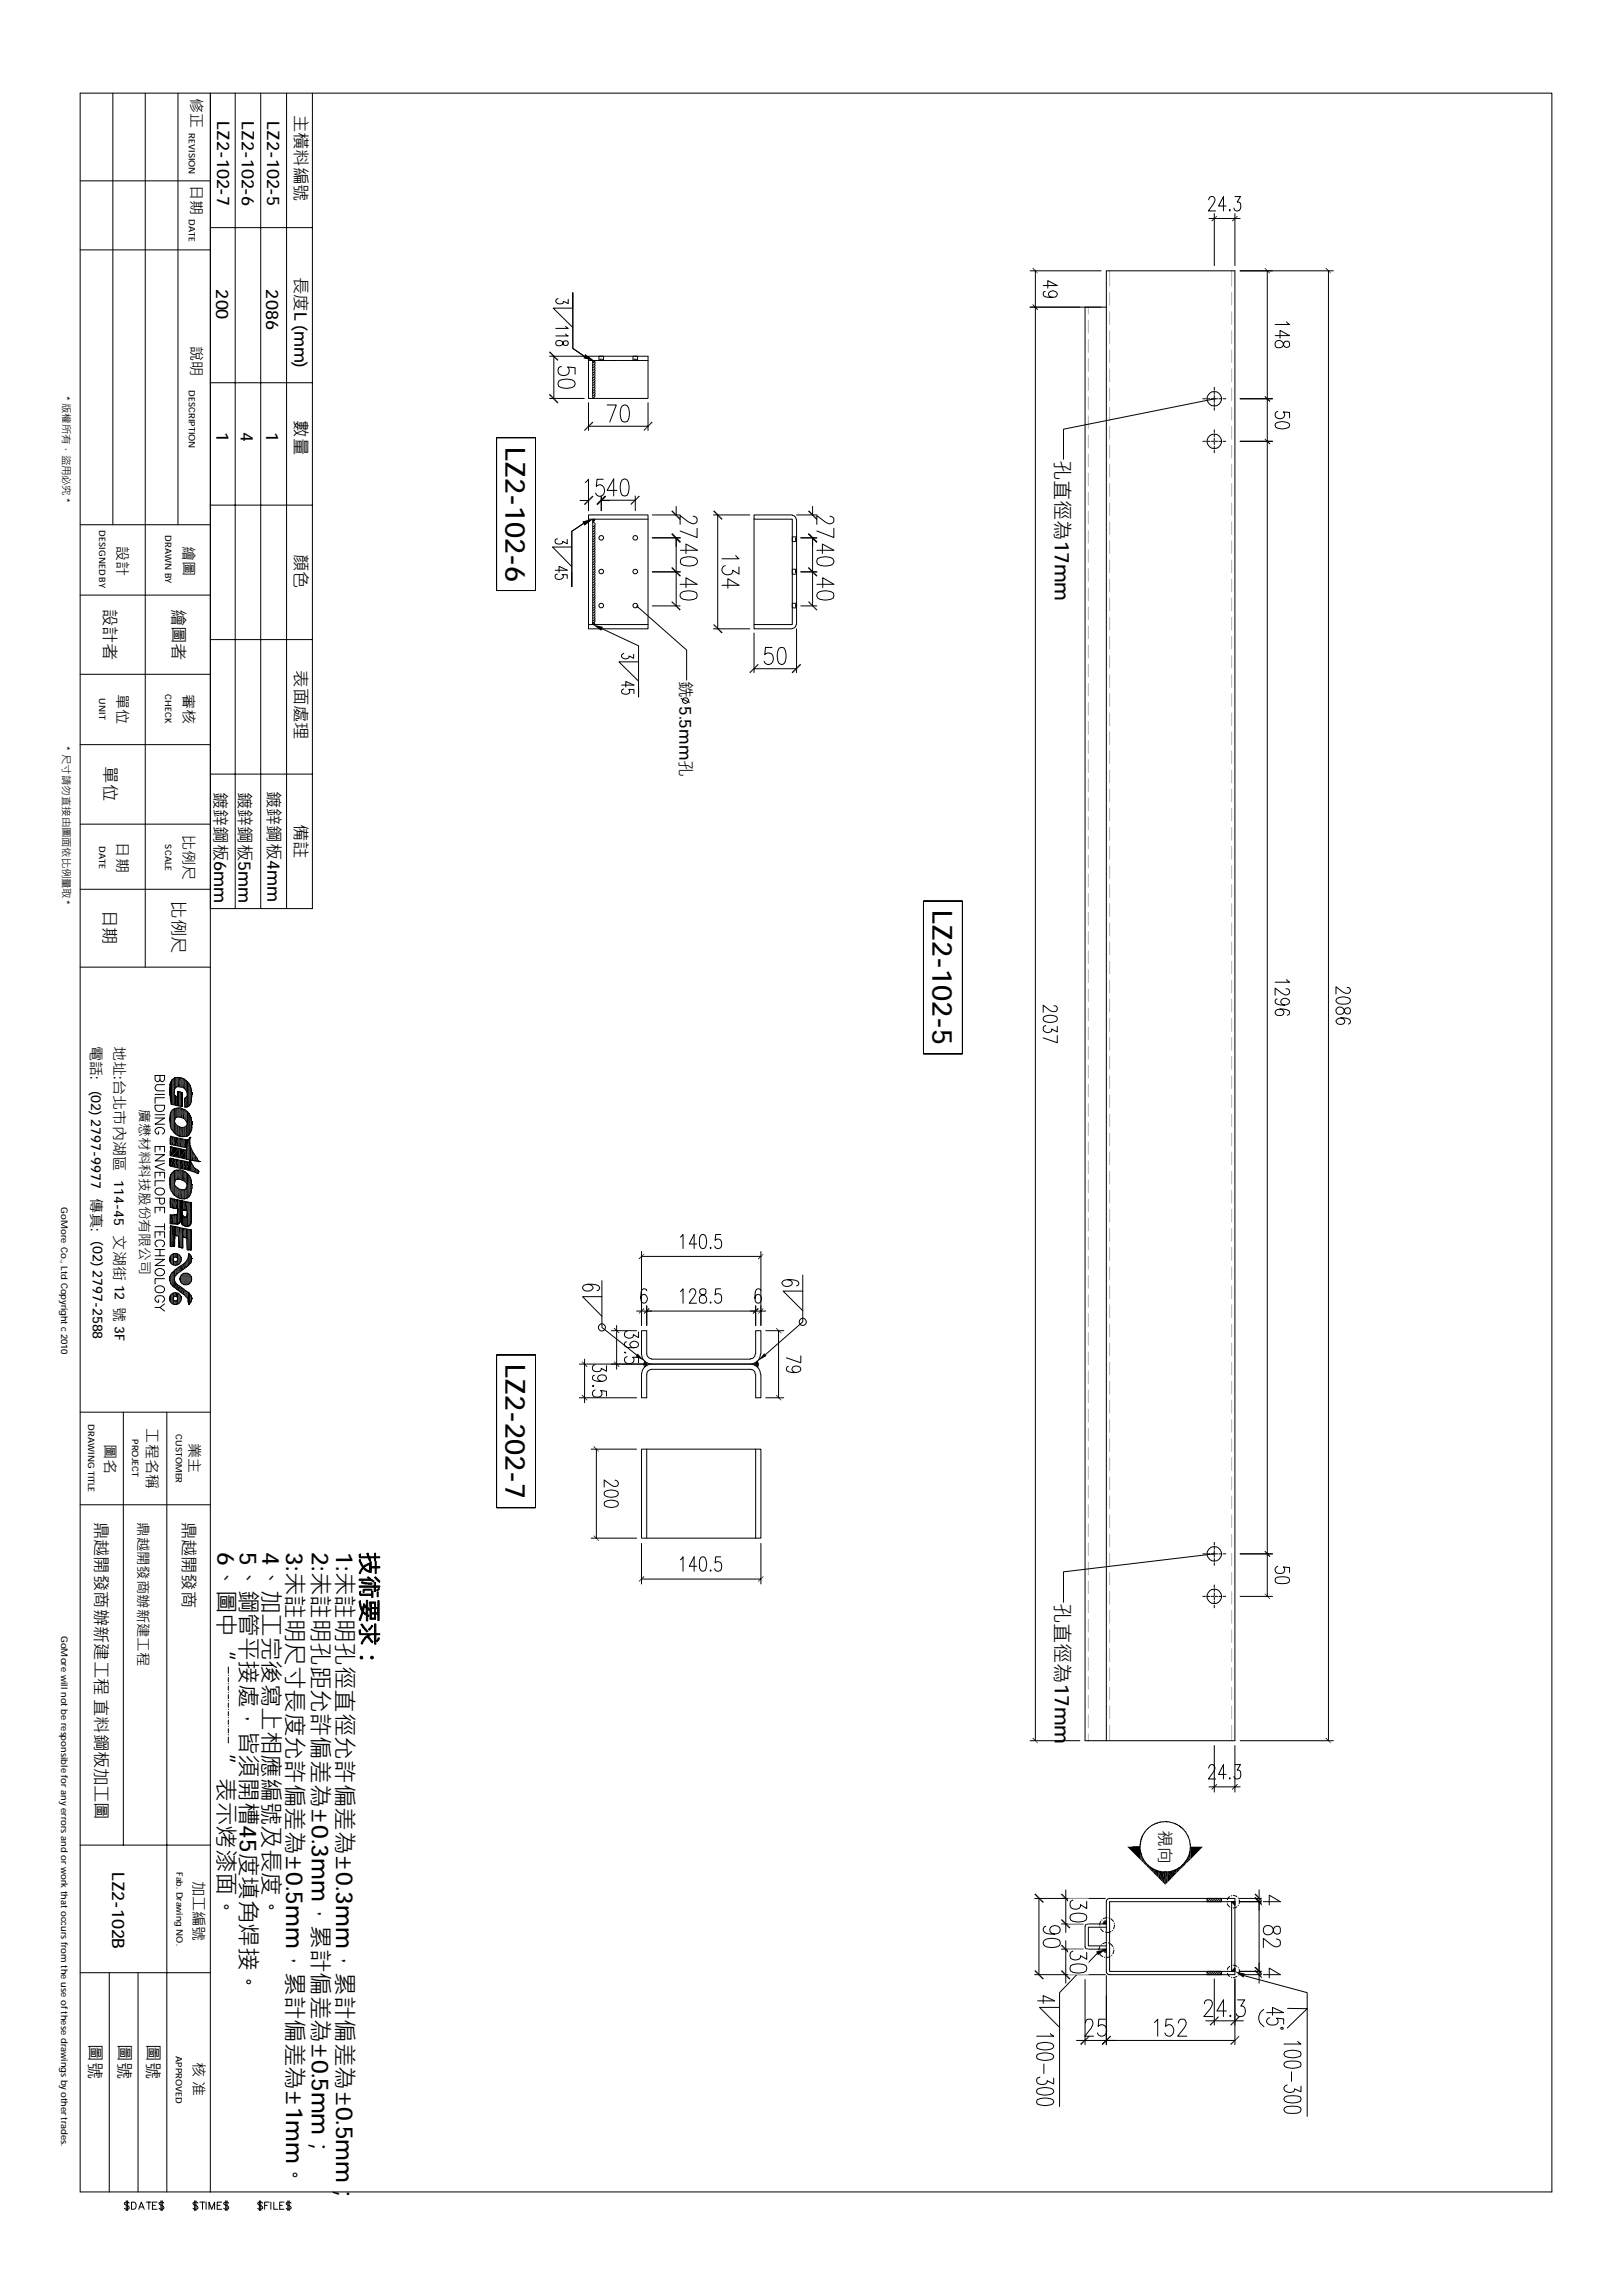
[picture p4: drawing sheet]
<svg xmlns="http://www.w3.org/2000/svg" width="210mm" height="297mm" viewBox="0 0 210 297" stroke-linecap="round" stroke-linejoin="round" font-family="sans-serif">
<defs><g id="words">
<g font-size="3.6">
<text x="65.4" y="57.8" transform="rotate(90 65.4 57.8)">LZ2-102-6</text>
<text x="120.7" y="117.7" transform="rotate(90 120.7 117.7)">LZ2-102-5</text>
<text x="65.4" y="176.4" transform="rotate(90 65.4 176.4)">LZ2-202-7</text>
</g>
<g font-size="3">
<text x="28.2" y="200.8" transform="rotate(90 28.2 200.8)">6、圖中“</text>
<text x="31" y="200.8" transform="rotate(90 31 200.8)">5、鋼管平接處，皆須開槽45度填角焊接。</text>
<text x="34" y="200.8" transform="rotate(90 34 200.8)">4、加⼯完後寫上相應編號及⻑度。</text>
<text x="37" y="200.8" transform="rotate(90 37 200.8)">3:未註明尺⼨⻑度允許偏差為±0.5mm，累計偏差為±1mm。</text>
<text x="40.3" y="200.8" transform="rotate(90 40.3 200.8)">2:未註明孔距允許偏差為±0.3mm，累計偏差為±0.5mm；</text>
<text x="43.5" y="200.8" transform="rotate(90 43.5 200.8)">1:未註明孔徑直徑允許偏差為±0.3mm，累計偏差為±0.5mm；</text>
<text x="28.2" y="227" transform="rotate(90 28.2 227)">”表示烤漆面。</text>
</g>
<g font-size="2.6">
<text x="136.5" y="59.5" transform="rotate(90 136.5 59.5)">孔直徑為17mm</text>
<text x="136.5" y="207.3" transform="rotate(90 136.5 207.3)">孔直徑為17mm</text>
</g>
<g font-size="2.2">
<text x="28.1" y="15.7" transform="rotate(90 28.1 15.7)">LZ2-102-7</text>
<text x="31.3" y="15.7" transform="rotate(90 31.3 15.7)">LZ2-102-6</text>
<text x="34.6" y="15.7" transform="rotate(90 34.6 15.7)">LZ2-102-5</text>
<text x="38.1" y="14.8" transform="rotate(90 38.1 14.8)">主橫料編號</text>
<text x="38.1" y="35.8" transform="rotate(90 38.1 35.8)">⻑度L (mm)</text>
<text x="28" y="37.5" transform="rotate(90 28 37.5)">200</text>
<text x="34.5" y="37.5" transform="rotate(90 34.5 37.5)">2086</text>
<text x="28" y="55.9" transform="rotate(90 28 55.9)">1</text>
<text x="31.2" y="55.9" transform="rotate(90 31.2 55.9)">4</text>
<text x="34.5" y="55.9" transform="rotate(90 34.5 55.9)">1</text>
<text x="38.1" y="54.4" transform="rotate(90 38.1 54.4)">數量</text>
<text x="38.1" y="71.6" transform="rotate(90 38.1 71.6)">顏色</text>
<text x="13.4" y="78.8" transform="rotate(90 13.4 78.8)">設計者</text>
<text x="22.3" y="78.8" transform="rotate(90 22.3 78.8)">繪圖者</text>
<text x="38.1" y="86.7" transform="rotate(90 38.1 86.7)">表面處理</text>
<text x="87.9" y="88.1" transform="rotate(90 87.9 88.1)">銑 5.5mm孔</text>
<text x="13.4" y="99.1" transform="rotate(90 13.4 99.1)">單位</text>
<text x="27.7" y="102.4" transform="rotate(90 27.7 102.4)">鍍鋅鋼板6mm</text>
<text x="30.9" y="102.4" transform="rotate(90 30.9 102.4)">鍍鋅鋼板5mm</text>
<text x="34.6" y="102.3" transform="rotate(90 34.6 102.3)">鍍鋅鋼板4mm</text>
<text x="38.1" y="106.6" transform="rotate(90 38.1 106.6)">備註</text>
<text x="13.3" y="117.7" transform="rotate(90 13.3 117.7)">日期</text>
<text x="22.3" y="116.6" transform="rotate(90 22.3 116.6)">比例尺</text>
<text x="12.3" y="196.9" transform="rotate(90 12.3 196.9)">鼎越開發商辦新建工程 直料鋼板加工圖</text>
<text x="23.6" y="196.9" transform="rotate(90 23.6 196.9)">鼎越開發商</text>
<text x="149.9" y="236.8" transform="rotate(90 149.9 236.8)">視向</text>
<text x="14.5" y="242.2" transform="rotate(90 14.5 242.2)">LZ2-102B</text>
<text x="11.5" y="264.5" transform="rotate(90 11.5 264.5)">圖號</text>
<text x="15.3" y="264.5" transform="rotate(90 15.3 264.5)">圖號</text>
<text x="19" y="264.5" transform="rotate(90 19 264.5)">圖號</text>
</g>
<g font-size="1.9">
<text x="24.7" y="12.6" transform="rotate(90 24.7 12.6)">修正</text>
<text x="24.7" y="23.9" transform="rotate(90 24.7 23.9)">日期</text>
<text x="24.7" y="44.7" transform="rotate(90 24.7 44.7)">說明</text>
<text x="15.1" y="70.6" transform="rotate(90 15.1 70.6)">設計</text>
<text x="23.7" y="70.7" transform="rotate(90 23.7 70.7)">繪圖</text>
<text x="15.1" y="89.8" transform="rotate(90 15.1 89.8)">單位</text>
<text x="23.7" y="89.8" transform="rotate(90 23.7 89.8)">審核</text>
<text x="15.1" y="109" transform="rotate(90 15.1 109)">日期</text>
<text x="23.7" y="108.1" transform="rotate(90 23.7 108.1)">比例尺</text>
<text x="11.7" y="135.3" transform="rotate(90 11.7 135.3)">電話:</text>
<text x="14.7" y="135.3" transform="rotate(90 14.7 135.3)">地址:台北市內湖區 114-45 文湖街 12 號 3F</text>
<text x="19" y="184.8" transform="rotate(90 19 184.8)">工程名稱</text>
<text x="13.5" y="186.8" transform="rotate(90 13.5 186.8)">圖名</text>
<text x="24.4" y="186.7" transform="rotate(90 24.4 186.7)">業主</text>
<text x="17.8" y="196.9" transform="rotate(90 17.8 196.9)">鼎越開發商辦新建工程</text>
<text x="25" y="243.4" transform="rotate(90 25 243.4)">加工編號</text>
<text x="25" y="266.8" transform="rotate(90 25 266.8)">核 准</text>
</g>
<g font-size="1.8">
<text x="11.8" y="141.1" transform="rotate(90 11.8 141.1)">(02) 2797-9977 傳真:</text>
<text x="18" y="143.5" transform="rotate(90 18 143.5)">廣懋材料科技股份有限公司</text>
<text x="12" y="160.6" transform="rotate(90 12 160.6)">(02) 2797-2588</text>
</g>
<g font-size="1.4">
<text x="8.1" y="51.2" transform="rotate(90 8.1 51.2)">* 版權所有，盜用必究 *</text>
<text x="8.1" y="96.5" transform="rotate(90 8.1 96.5)">* 尺寸請勿直接由圖面依比例量取 *</text>
</g>
<g font-size="1.2">
<text x="7.9" y="156.2" transform="rotate(90 7.9 156.2)">GoMore Co., Ltd Copyright c 2010</text>
<text x="7.9" y="211.7" transform="rotate(90 7.9 211.7)">GoMore will not be responsible for any errors and or work that occurs from the use ofthese drawings by other trades.</text>
</g>
<g font-size="1.1">
<text x="24.4" y="17.3" transform="rotate(90 24.4 17.3)">REVISION</text>
<text x="24.4" y="28.3" transform="rotate(90 24.4 28.3)">DATE</text>
<text x="24.4" y="50.5" transform="rotate(90 24.4 50.5)">DESCRIPTION</text>
<text x="12.8" y="68.6" transform="rotate(90 12.8 68.6)">DESIGNED BY</text>
<text x="21.4" y="69.2" transform="rotate(90 21.4 69.2)">DRAWN BY</text>
<text x="21.4" y="89.8" transform="rotate(90 21.4 89.8)">CHECK</text>
<text x="12.8" y="90.3" transform="rotate(90 12.8 90.3)">UNIT</text>
<text x="12.8" y="109.5" transform="rotate(90 12.8 109.5)">DATE</text>
<text x="21.4" y="109.2" transform="rotate(90 21.4 109.2)">SCALE</text>
<text x="11.4" y="184.2" transform="rotate(90 11.4 184.2)">DRAWING TITLE</text>
<text x="22.7" y="185.5" transform="rotate(90 22.7 185.5)">CUSTOMER</text>
<text x="17.1" y="186.2" transform="rotate(90 17.1 186.2)">PROJECT</text>
<text x="22.9" y="242.2" transform="rotate(90 22.9 242.2)">Fab. Drawing NO.</text>
<text x="22.7" y="266" transform="rotate(90 22.7 266)">APPROVED</text>
</g>
</g></defs>
<g fill="none" stroke="#000" stroke-width=".13">
<path d="M10.4 12.1h190.4v271.5h-190.4zM14.6 12.1v55.8M18.8 12.1v113M23 12.1v55.8M27.2 12.1v271.5M10.4 23.4h16.8M10.4 32.3h16.8M72.2 38.6l-.2 .1a.34 .34 0 0 0 .1 .6h.7l.1-.3 .6 .3v-.6M74.1 39.9h-2.5l2.5 2.5M74.1 37.9v7.2l1.5 1-1.5-1zM133.3 39.7h9.9M133.3 35h9.2"/>
<path d="M134 35v190.2M135 36.9h1.8l-1.2-.6v1M135.3 37.7h-.2l-.1 .3 .1 .3a2.04 2.04 0 0 0 1.6 0l.1-.2a.58 .58 0 0 0-.6-.5 .58 .58 0 0 0-.5 .5l.2 .3 .3 .1M140.4 39.7v185.5h2.8v-190.2h16.6v190.2h-16.6M156.4 25.9l.1-.3a.42 .42 0 0 1 .6-.1 .42 .42 0 0 1 0 .6l-.7 1.2h.9M156.5 28.3h4M157.1 27.6v6.8M158.7 26.7h-1l.6-1.3v1.9M159.1 27.1l.1 .1-.1 .1zM159.8 25.4h.7l-.4 .7h.2a.67 .67 0 0 1-.1 1.2 .39 .39 0 0 1-.5-.4M159.8 27.6v6.8M160.5 35h12.1"/>
<path d="M164 35v171.5M171.9 35v190.2M64.3 56.6h5v19.8h-5v-19.8h5v19.8h-5zM71.1 46.1h4.5M71.1 51.5h4.5M71.7 46.1v5.4M72 44.1h.2a.54 .54 0 0 1 .7 .5 .35 .35 0 0 0 .6 0 .35 .35 0 0 0-.2-.5 .35 .35 0 0 0-.4 .3 .48 .48 0 0 1-.6 .4 .48 .48 0 0 1-.4-.5zM72.3 49.3a2.04 2.04 0 0 1 2 0l.1 .4a1.08 1.08 0 0 1-1.2 .5h-.6l-.3-.2-.1-.3zM72.6 47.4a.63 .63 0 0 0-.3 .8 .63 .63 0 0 0 .8 .4 .62 .62 0 0 0 .5-.4 .62 .62 0 0 0-.2-.7l1 .1v.8M73.2 42.2l.3 .3h-1.6M73.2 43.2l.3 .3h-1.6M76.2 46.1h7.7v5.4h-7.7z"/>
<path d="M76.2 46.6h.1M76.2 52.1v3.6M76.2 55.1h7.7M76.3 46.6h.2M76.5 46.6h.2M76.7 46.7h.2l.1 .1-.1 .4h-.2M76.7 46.8v.1M76.7 47v.1M76.7 47.2v.1M76.7 47.4v.1M76.7 48v.1M76.7 48.2v.1"/>
<path d="M76.7 48.6v.2M76.7 48.8v.2M76.7 49v.2M76.7 49.6v.2M76.7 50.3v.1M76.7 50.4v.2M76.7 50.7v.1M76.7 51.3v.1M76.8 46.6h.1M76.8 46.6l-.1 .1M76.9 46.6v.2h-.2M77 47.1v.2l-.3 .3v.1"/>
<path d="M77 47.4v.3l-.3 .2v-.1M77 47.8v.2l-.3 .2M77 48.1v.2l-.1 .2h-.2v-.1M77 48.4v.2l-.3 .3M77 48.8v.2l-.3 .2v.1M77 49.1v.2l-.3 .3v-.2M77 49.4v.2l-.3 .3v.1M77 49.7v.2l-.1 .2-.2 .1v-.1M77 50.1v.2l-.3 .2M77 50.4v.2l-.3 .3v.1M77 50.7v.3l-.1 .1-.2 .1v-.1M77 51a.44 .44 0 0 1-.3 .5"/>
<path d="M77 46.6h.1M77 46.6l-.1 .2-.2 .1M77.2 46.6h.1M77.4 46.6h.1M77.5 46.1h.6v.5h-.6zM77.6 46.6l.1-.1h.2l.2 .1M77.6 46.6h.1M77.8 46.6h.1M78 46.6h.1M78.2 46.6h.1M78.4 46.6h.1M78.6 52.4h1.2l-.9 2.2"/>
<path d="M78.6 46.6h.1M78.8 46.6h.2M79 46.6h.2M79.2 46.6h.2M79.4 46.6h.2M79.6 46.6h.2M79.8 46.6h.2M80.1 46.6h.1M80.3 46.6h.1M80.5 46.6h.1M80.5 52.5l.4-.1a1.08 1.08 0 0 1 .5 1.3v.5l-.2 .3-.3 .1-.4-.1a2.04 2.04 0 0 1 0-2zM80.6 46.6h.2"/>
<path d="M80.9 46.6h.1M81.1 46.6h.1M81.3 46.6h.1M81.5 46.6h.1M81.7 46.6h.1M81.9 46.1h.6v.5h-.6zM81.9 46.6h.1M82 46.6l.1-.1h.2l.2 .1h-.2M82.1 46.6h.2M82.5 46.6h.2M82.7 46.6h.1M82.9 46.6h.2"/>
<path d="M83.1 46.6h.2M83.4 46.6h.1M83.6 46.6h.1M83.7 46.6h.2M83.9 52.1v3.6M155.7 57.1h.3M155.7 51.6h.3M156.2 57.1h.3M156.2 51.6h.3M156.7 57.1h.4M156.7 51.6h.4M157 51.6l-19.4 3.9v3.9"/>
<path d="M157.1 50.1v.4M157.1 50.7v.3M157.1 51.2v.3M157.1 51.7v.4M157.1 52.2v.4M157.1 52.7v.4M157.1 55.6v.4M157.1 56.2v.3M157.1 56.7v.3M157.1 57.2v.3M157.1 57.7v.4M157.1 58.2v.4"/>
<path d="M157.2 57.1h.4M157.2 51.6h.4M157.7 57.1h.4M157.7 51.6h.4M158.3 57.1h.3M158.3 51.6h.3M160.5 57.1h4.2M160.5 51.6h4.2M165 43.4h1.9l-1.2-.7v1.1M165.1 54.8a1.77 1.77 0 0 1 1.7 0l.1 .1-.1 .4a1.77 1.77 0 0 1-1.7 0l-.1-.2zM165.2 44.1a.66 .66 0 0 1 1 .6 .39 .39 0 0 0 .3 .3 .39 .39 0 0 0 .4-.3v-.3a.39 .39 0 0 0-.4-.3 .39 .39 0 0 0-.3 .3 .61 .61 0 0 1-.5 .6 .61 .61 0 0 1-.7-.3v-.3zM165.4 53.2a.45 .45 0 0 0-.4 .4 .45 .45 0 0 0 .3 .5 .59 .59 0 0 0 .7 0 .59 .59 0 0 0 .2-.7l-.1-.1 .8 .1v.6"/>
<path d="M166.5 41.6l.4 .4h-1.9M10.4 67.9h16.8M10.4 77h16.8M71.8 73.8h1.6l-1.1-.5v.7M72.1 69.7l-.2 .1a.39 .39 0 0 0 0 .4 .39 .39 0 0 0 .4 .2l.4-.1 .1-.3 .6 .3v-.5M72.1 74.3h-.1a.33 .33 0 0 0-.1 .5 .6 .6 0 0 0 1-.3l-.2-.2 .7 .1v.4M74 70.8h-2.5l2.5 2.5M74 68.7l1.5-1-1.5 1v7.2zM75.1 64.8h1.1M75.7 62.4l.5-.4v4.1M76.2 66.6h7.7v14.8h-7.7zM76.2 67.2h7.7"/>
<path d="M76.7 67.5l.3 .3-.1 .3h-.2M76.7 67.2v13.6M76.8 67.2l-.1 .1M76.9 67.2v.1l-.2 .1M77 68v.2l-.3 .2M77 68.3v.2l-.3 .3M77 68.7v.2l-.3 .2M77 69v.2l-.3 .3M77 69.3v.2l-.3 .3M77 69.6v.2l-.3 .3M77 70v.2l-.3 .2M77 70.3v.2l-.3 .3"/>
<path d="M77 70.6v.3l-.3 .2M77 70.9v.2l-.3 .3M77 71.3v.2l-.3 .2M77 71.6v.2l-.3 .3M77 72v.2l-.3 .2M77 72.3v.2l-.3 .3M77 72.6v.2l-.3 .3M77 72.9v.2l-.3 .3M77 73.3v.2l-.3 .2M77 73.6v.2l-.3 .3M77 73.9v.2l-.3 .3M77 74.2v.3l-.3 .2"/>
<path d="M77 74.6v.2l-.3 .2M77 74.9v.2l-.3 .3M77 75.3v.2l-.3 .2M77 75.6v.2l-.3 .2M77 75.9v.2l-.3 .3M77 76.2v.2l-.3 .3M77 76.6v.2l-.3 .2M77 76.9v.2l-.3 .3M77 77.2v.2l-.3 .3M77 77.5v.3l-.3 .2M77 77.9v.2l-.3 .2M77 78.2v.2l-.3 .3"/>
<path d="M77 78.5v.2l-.3 .3M77 78.9v.2l-.3 .2M77 79.2v.2l-.3 .3M77 79.5v.2l-.3 .3M77 79.9v.2l-.3 .2M77 67.2l-.1 .2-.2 .1M77.8 64.2v1.9M77.8 64.7h4.4M77.8 64.8h1.1M78.1 62h-.8l-.1 .9a.63 .63 0 0 1 .8-.1 .63 .63 0 0 1 .2 .8 .58 .58 0 0 1-.4 .6 .58 .58 0 0 1-.7-.4M79.8 63.4h-1.2l.8-1.4v2.2M80.5 62.1l.4-.1a1.08 1.08 0 0 1 .5 1.2l-.1 .5-.1 .4-.3 .1-.4-.1a2.04 2.04 0 0 1 0-2z"/>
<path d="M82.2 64.2v1.9M82.6 78.6l6.3 5.5v3.9M84.4 69.6h3.7M84.4 66.6h3.6M84.4 74h3.7M84.4 78.4h3.6M87.5 65.5v1.1M87.5 69.6v8.8M88 75.6h2.2l-1.4-.9v1.3M88.1 71.2h2.2l-1.5-.8v1.2M88.1 72.3a2.04 2.04 0 0 1 2 0l.2 .4a1.08 1.08 0 0 1-1.3 .5l-.5-.1-.4-.1v-.3zM88.1 76.7a2.04 2.04 0 0 1 2 0l.1 .2-.1 .5a2.04 2.04 0 0 1-2 0l-.1-.3z"/>
<path d="M89.7 66.8l.3 .1a.5 .5 0 0 1 .1 .7 .5 .5 0 0 1-.7 .1l-1.4-1v1.1M90.2 68.4v1.1l-2.2-.8M92.3 66.6h4.7M92.9 66.6v14.8M93.4 75.7h2.2l-1.4-.8v1.2M93.9 73.2a.63 .63 0 0 0-.4 .8 .63 .63 0 0 0 .8 .4l.4-.2 .1-.2v-.2l.8 .5v-1M95.2 71.9l.4 .4h-2.2M97.6 67.2v13.6M102.5 69.5h.6v.5h-.6zM102.5 73.6h.6v.7h-.6zM102.5 78h.6v.6h-.6zM102.5 66.7l.5 .2v.3"/>
<path d="M102.5 66.6h-4.9v.6h4.9v13.6h-4.9v.6h4.9M103.1 69.5l-.1 .1v.3l.1 .1M103.1 73.7l-.1 .1v.3l.1 .1M103.1 78.1l-.1 .1v.3l.1 .1M103.1 67.2v13.6M103.1 66.6h2.6M103.6 69.6h2.1M103.6 74h2.1M103.6 78.4h2.1M105.2 65.5v1.1M105.2 69.6v8.8M105.7 71.2h2.2l-1.5-.8v1.2"/>
<path d="M105.7 75.6h2.2l-1.4-.9v1.3M105.8 72.3a2.04 2.04 0 0 1 2 0l.1 .4a1.08 1.08 0 0 1-1.3 .5l-.5-.1-.3-.1-.1-.3zM105.8 76.7a2.01 2.01 0 0 1 2 0l.1 .2-.1 .5a2.04 2.04 0 0 1-2 0l-.1-.3zM107.4 66.8h.1a.51 .51 0 0 1 .4 .7 .51 .51 0 0 1-.8 .2l-1.4-1v1.1M107.9 68.4v1.1l-2.2-.8M10.4 96.3h16.8M10.4 87.2h16.8M76.2 80.8h7.7M76.7 80.6h.2v.2M76.7 80.5l.2 .1 .1 .2M76.7 80.7l.1 .1M77 80.2v.2l-.3 .2"/>
<path d="M77.9 81.4l4.7 2.2v6.6v-1.3M80.4 88.6h1.6l-1-.4v.7M80.7 84.5a.33 .33 0 0 0-.3 .3 .33 .33 0 0 0 .2 .4 .58 .58 0 0 0 .8-.2v-.1l.6 .3v-.5M80.7 89.1l-.2 .1a.33 .33 0 0 0 .2 .6h.2a.45 .45 0 0 0 .6-.4l-.1-.2h.6v.5M82.6 85.6h-2.5l2.5 2.5M88.1 90.4l1.1 .5M92.3 81.4h4.7M97.6 81.9v5.1M97.6 86.5h5.5M99.9 83.8h-.8l-.1 .9a.65 .65 0 0 1 .8-.1 .65 .65 0 0 1 .3 .7 .61 .61 0 0 1-.5 .7 .61 .61 0 0 1-.7-.5M100.8 83.8h.3h.4a2.04 2.04 0 0 1 0 2l-.4 .2a1.08 1.08 0 0 1-.5-1.3l.1-.5zM103 80.8v.3l-.5 .2"/>
<path d="M103.1 81.4v5.6M10.4 115h16.8M10.4 106.6h16.8M119.5 116.6h5v19.7h-5v-19.7h5v19.7h-5zM10.4 125.1h16.8M20.7 139.1v.7a.27 .27 0 0 0 .5 0l.1-.7h-1.2v.5a.38 .38 0 0 0 .4 .3l.2-.3M22 140v2.5M22.1 139.9v2.9M22.1 139.8v3.1l1.5 .3v-.6a1.71 1.71 0 0 0-.1-1.3h-.2M22.2 139.8v3.1M22.2 139.7v3.2M22.3 139.6v3.3"/>
<path d="M22.4 139.5v3.4M22.5 139.5v3.4M23.9 139.6l.5 .6M23.9 139.6a1.21 1.21 0 0 0-1.9 .8M24.3 139.9v3.3M135.1 131.6a1.67 1.67 0 0 1 1.6 0l.1 .3a1.15 1.15 0 0 1-1.5 .3l-.2-.1-.1-.2zM135.3 132.7a.47 .47 0 0 0-.3 .5 .47 .47 0 0 0 .5 .4 .46 .46 0 0 0 .6-.5l.7 .4v-.7M136.4 130.1l.3 .1a.44 .44 0 0 1 0 .6 .44 .44 0 0 1-.6 0l-1.1-.8v1M136.8 134v.9l-1.8-.6M165.3 129.2l-.2 .1-.1 .3a1.02 1.02 0 0 0 1.2 .4l.6-.2 .1-.2a.58 .58 0 0 0-.6-.5 .58 .58 0 0 0-.6 .5l.1 .2 .4 .2M165.7 130.5a.49 .49 0 0 1 .5 .5 .6 .6 0 0 1-.6 .4 .6 .6 0 0 1-.6-.5 .82 .82 0 0 1 1.1-.4l.7 .3 .1 .3-.1 .2h-.2M166.4 127.9a.39 .39 0 0 1 .5 .3 .46 .46 0 0 1-.2 .5 .46 .46 0 0 1-.5-.1l-1.2-.8v1"/>
<path d="M166.5 126.7l.4 .4h-1.9M173 129.2a1.67 1.67 0 0 1 1.7 0l.1 .3a.85 .85 0 0 1-1.1 .4h-.4l-.3-.2-.1-.2zM173 130.5a.6 .6 0 0 1 .7-.2 .6 .6 0 0 1 .3 .7 .38 .38 0 0 0 .4 .2 .38 .38 0 0 0 .4-.3l-.1-.4a.43 .43 0 0 0-.7 .1 .6 .6 0 0 1-.4 .6 .6 .6 0 0 1-.7-.3v-.3zM173.5 131.7a.49 .49 0 0 1 .5 .5 .6 .6 0 0 1-.6 .3 .6 .6 0 0 1-.5-.4 1.25 1.25 0 0 1 1.9 0l-.1 .3-.2 .1M174.3 127.7l.3 .1a.44 .44 0 0 1 0 .6 .44 .44 0 0 1-.6 .1l-1.1-.8v.9M20.1 143h1.2v.4a.67 .67 0 0 1-.6 .4 .67 .67 0 0 1-.6-.4zM20.1 144.6h1.2l-1.2 .8h1.2M20.1 149v-.7h1.2v.7M20.1 149.4h1.2l-1.2 .8h1.2M20.1 152.4v-.7h1.2v.7M20.1 155h1.2v.5l-.1 .2-.3 .1-.2-.1v-.7M20.1 156.9v-.7h1.2v.7"/>
<path d="M20.1 141.6h1.2M20.1 144.2h1.2M20.1 158.7h1.2M20.2 153.8a.65 .65 0 0 1 1.1 .4 .65 .65 0 0 1-.7 .4 .65 .65 0 0 1-.5-.6zM20.5 146.4v.3a.43 .43 0 0 1-.5-.4 .43 .43 0 0 1 .5-.4 .57 .57 0 0 1 .8 .5l-.3 .3M20.7 148.3v.5M20.7 151.7v.4M20.7 156.2v.5M20.7 159.4v.4M21.3 140.3h-.9a.41 .41 0 0 0-.3 .4 .41 .41 0 0 0 .3 .4h.9M21.3 142h-1.2v.7M21.3 150.5l-1.2 .4 1.2 .5"/>
<path d="M21.3 152.8h-1.2v.6M21.3 158.3v.8M21.9 141.3l.1 .4M22 150.1v.3M22 152.8v.8M22 144.9l.1 .7M22 152.3l-.1 .5M22 153.6l.2 .6M22 148.9v.6l2.6 .6-.1 .2M22 150.8l.4 .1 2.2 .6M22 159.2v2l.2 .1M22 147.2v.8l.1 .1"/>
<path d="M22 144.2l.2-.5v2.5l-.2-.6M22 140.1v2.1M22 150v.2M22 150.4v.3M22 155.6l.1 .2M22 149.8l.4 .1M22 149.9h.1M22 149.8h.1M22 149.8v.2M22 140.4v.9M22 150.8l.1 .1M22 141.8l.1 .3"/>
<path d="M22 142.1l.1 .4M22 144.2l-.1 .7M22 155.6h.1M22 155h.1M22 156l.1 .2M22 156.2h.1M22 157.2h.1M22 158.3h.1M22 157.7h.1M22 158.6v2.6M22.1 147.1v.1M22.1 148.4v.5"/>
<path d="M22.1 155.9l-.1 .1M22.1 158.6v2.6M22.1 148.4h-.1M22.1 156.2l.3 .1M22.1 143.8v2.2M22.1 147.1l2.1 .4M22.1 151.9v2.1M22.1 158.6l-.1 .3v2.3M22.1 148.3l.2 .1M22.1 148.4h.1M22.1 142.4v.4M22.1 147h.1"/>
<path d="M22.1 155.1l-.1-.1v.6M22.1 142.8h.1M22.1 148.1h.1M22.1 155h.1M22.1 143.7v2.5M22.2 151.8v2.4M22.2 158.6v2.7M22.2 148.1l1.8 .3M22.2 155.1l2.5 .5M22.2 143.7l.3-.3v3.2M22.2 151.7v2.5M22.2 146.1l.4 .4"/>
<path d="M22.2 154.2l.3 .4M22.3 148.4l1.9 .4M22.3 151.7l-.3 .7M22.3 143.6v2.7M22.3 151.6v2.8M22.3 143.5v2.9M22.4 151.5v3M22.4 143.5v3M22.4 149.9l.4 .1M22.4 156.3l.3 .1M22.4 151.6l-.1 .2M22.4 151.5v3.1"/>
<path d="M22.5 143.5v3.1M22.5 157.2h-.5v1.1l.6 .1M22.5 158.7v2.6M22.5 157.1h.3M22.5 151.5v3.1M22.5 146.5l.4 .4M22.5 158.3h.2M22.5 155.1h.1M22.5 151.4v3.3M22.6 141v.4M22.6 158.7l-.1 2.6M22.6 145v.2"/>
<path d="M22.6 154.6l.4 .3M22.6 153.1v.2l.4 .4M22.6 158.7v2.5M22.6 151.5h-.2M22.6 145.2l.2 .2M22.6 152.9v.2M22.6 159.9v.1M22.6 157.2h.1M22.7 159.8l.4 .1v1.5h.2M22.7 140.8l-.1 .2M22.7 144.8l-.1 .2M22.7 152.7l-.1 .2"/>
<path d="M22.7 156.3l.3 .1M22.7 158.4h.4M22.8 150l1.7 .3M22.8 145.5l.5 .3M22.8 157.2h.1M22.9 144.5l-.3 .2M22.9 152.6h-.2M22.9 152.6h.6M22.9 157.1h.1M22.9 144.5l.5 .1M22.9 154.9l.6 .2M22.9 156.4h.1"/>
<path d="M22.9 155.2h.1M23 146.9a1.54 1.54 0 0 0 1.4 0M23 153.7l.3 .2M23 156.9l-.1 .1M23 157.1h-.1M23 156.9h.1M23 155.2v3.2M23 143.3l.6 .1M23 143.4l-.4 .1M23 156.4v.5M23 157l-.1 .1M23 156.5h.1"/>
<path d="M23 156.4h.1M23 156.7h.1M23.1 141.2l-.1 .7-.4-.2-.1-.3M23.1 155.2v3.1M23.1 155.3v3M23.2 141.3h.1M23.2 140.6l-.5 .1M23.2 140.6l.3 .1M23.2 155.3v3h-.1M23.2 155.3v3M23.2 151.3l.5 .1M23.2 151.4l-.6 .1"/>
<path d="M23.2 158.2l-.1 .1M23.2 158.2h.1M23.3 155.3v2.9M23.3 155.3v2.8M23.3 145.8l.3 .1M23.3 155.3v2.7M23.3 158.1l-.1 .1M23.3 158h.1M23.3 155.3l.1 2.7M23.4 144.6l.4 .1M23.4 153.9h.3M23.4 158l.1 .1"/>
<path d="M23.4 158h.1M23.4 158.8v2.6M23.4 155.3v2.8M23.4 158.9v2.5M23.5 152.6l.2 .2M23.5 158.1v.1M23.5 158.2v-2.9v3M23.5 140.6l.3 .1M23.5 158.3l.1 .1M23.5 158.2v.1M23.5 158.9v2.5M23.5 155.3v3.1"/>
<path d="M23.5 143.5h.3M23.6 155.3v3.1M23.6 158.9v2.5M23.6 156.5v.3M23.6 156.9v.4M23.6 158.4l.1 .1M23.7 157.3h.1M23.7 158.9l-.1 2.5h-.1M23.7 151.5l.3 .1M23.7 156.6h-.1h.1M23.7 158.5l.2 .1M23.7 157.3l.3 .2"/>
<path d="M23.7 156.6h.2M23.7 157.4h.1M23.7 156.5h.1M23.7 158.5h.1M23.7 140.7l.4 .5M23.8 143.5l.2 .1M23.8 152.8l.2 .1M23.8 157.5h.1M23.8 156.6h.2M23.9 144.8l.2 .3M23.9 158.6l.1 .1M23.9 157.5h.2"/>
<path d="M23.9 155.4h.1M24 156.6l.2 .1v.2M24 151.6l.2 .2M24 148.4h.1M24 143.7l.5 .4M24 145.7l-.4 .2M24 152.9l.2 .3M24 148.1v.3M24.1 145.1l.1 .1M24.1 153.8l-.3 .1M24.1 148v.1M24.1 157.4l-.1 .1"/>
<path d="M24.1 148.5v.2M24.1 141.1l.1 .3M24.1 153.6l-.1 .1M24.1 157.4h.1M24.2 148.7h.1M24.2 153.3v.2M24.2 147.9l-.1 .1M24.2 145.6l-.1 .1M24.2 153.1v.2M24.2 147.7l-.1 .2M24.2 147.6l-.1 .2M24.2 147.6h-.1"/>
<path d="M24.2 157.3l-.1 .1M24.2 157.3h.1M24.2 159v2.7M24.2 141.4v.2M24.2 145.2v.4M24.2 147.5v.1M24.2 156.9v.3M24.2 155l-.7 .1M24.2 153.5v.2M24.2 156.7h.1M24.2 156.9h.1M24.2 157h.1"/>
<path d="M24.2 143.7v3.3M24.2 147.7v2.3M24.2 151.8v3.2M24.3 155.5v3.2M24.3 141.7l-.4 .4v1.1h.2M24.3 151.8l.2 .3M24.3 157.1l-.1 .1M24.3 157.3h-.1M24.3 155.5v3.2l.2-.1M24.3 147.7l-.1 .8M24.3 143.8v3.2M24.3 151.8v3.2"/>
<path d="M24.3 147.5v2.5M24.3 143.9v3M24.4 143.9v3M24.4 155.5v3.2h-.4M24.4 140v3.2M24.4 151.9v3.1M24.4 154.8l-.2 .2M24.4 147.3v2.7M24.4 144v2.9M24.4 155.5v3.1M24.5 140.1v3M24.5 147.3l-.2 .4"/>
<path d="M24.5 150.3h.1M24.5 159.1v2.6M24.5 152.1v2.7M24.5 144v2.8M24.5 147.2v2.9M24.5 155.5v3.1M24.5 144.2l.2 .3M24.5 152.1l.2 .3M24.6 144.1v2.6M24.6 147.4v.6M24.6 147.7v3.7M24.6 148l.5 1.3"/>
<path d="M24.6 140.2v2.9M24.6 152.1v2.7M24.6 148v3.5M24.6 155.6v3M24.6 159.1v2.6M24.6 140.4v2.6M24.6 147.3v.1M24.6 147.1l-.1 .2M24.6 151.5l.4 .1M24.6 146.5l-.2 .3M24.6 144.3v2.3M24.6 147.2v.1"/>
<path d="M24.6 150.1l.2 .5M24.6 150.1h.1M24.6 150.1h.2M24.6 142.8l-.2 .3-.3 .1M24.6 158.4l-.1 .2M24.6 140.4v2.5M24.6 152.3v2.4M24.6 155.6v2.9M24.7 159.1v2.6M24.7 155.6h.1l-.1 2.6M24.7 152.4v2.2M24.7 155.6v2.8"/>
<path d="M24.7 144.5l.1 .4M24.7 152.4l.1 .4M24.7 155.6h.1M24.7 144.3v2.3M24.7 140.6v2.3M24.7 152.4v2.1M24.7 146.3l-.1 .2M24.7 154.2l-.2 .6M24.7 158.3v.1M24.7 158.2h.1M24.7 140.6v2.2M24.8 159.1l-.1 2.6"/>
<path d="M24.8 150.1l.6 .1M24.8 146.1l-.1 .3M24.8 144.9v1M24.8 152.9v.4M24.8 156.9h.1M24.8 157.7h.1M24.8 156.2h.1M24.8 155.9h.1M24.8 155.6h-.1v2.7M24.8 141.1l-.4-1v3.1M24.8 150.6l.3 .3M24.8 142.4l-.2 .5"/>
<path d="M24.8 141.7v.7M24.8 141.3v.3M24.8 153.8l-.1 .4M24.8 153.3v.5M24.8 145.9v.3M25 151.6l.6 .2M25 150.9l.2 .2M25.1 149.3l.5 .6M25.2 151.1l.2 .2M25.4 151.2l.2 .2M25.4 150.2h.3M25.5 150l.1 .1"/>
<path d="M25.6 151.5h.2l-.2 .3M25.6 151.8h.1M25.6 150.3h.2M25.7 150.1v.1M25.7 150.2l.1 .1M90.7 159.8l.3-.1a.92 .92 0 0 1 .4 1.1l-.2 .6-.3 .1a.85 .85 0 0 1-.4-1l.1-.5zM93.3 159.7h-.7l-.1 .8a.51 .51 0 0 1 .7-.1 .51 .51 0 0 1 .2 .6 .45 .45 0 0 1-.4 .5 .45 .45 0 0 1-.5-.3M20.1 160.1v-.7h1.2v.7M20.1 162.9h1.2l-1.2 .8h1.2M20.1 161.7h1.2M20.1 162.5h1.2M20.2 166.6a.65 .65 0 0 1 .6-.2 .65 .65 0 0 1 .5 .5 .71 .71 0 0 1-1.2 0z"/>
<path d="M20.2 164.2a.65 .65 0 0 1 1.1 .5 .65 .65 0 0 1-.7 .4 .65 .65 0 0 1-.5-.6zM20.4 161.3a.43 .43 0 0 1-.3-.5 .43 .43 0 0 1 .4-.4 .53 .53 0 0 1 .8 .6l-.3 .3M20.5 168.2v.3a.43 .43 0 0 1-.5-.5 .43 .43 0 0 1 .5-.4 .53 .53 0 0 1 .8 .6l-.3 .3M20.7 161.7v.8M20.7 169.1l.6 .5M21.3 165.4h-1.2v.7M21.3 168.7l-.6 .4h-.6M22 165.3v.3M22 165.6v.2M22 165.8l.1 .2M22.1 166l.1 .2M22.1 161.2v-2.6l2.7 .5v2.4"/>
<path d="M22.2 164.7l-.2 .7M22.2 166.2l.4 .4M22.2 161.2h.3M22.5 164.4v2.2M22.5 165.5l.1 .2M22.6 161.1l-.1 .2M22.6 165.3v.2M22.6 164.4l-.3 .3M22.6 166.6l.8 .6M22.6 165.7l.1 .1M22.6 165.2v.1M22.6 160v.3"/>
<path d="M22.7 168.3h.1M22.7 168.8h.1M22.7 165.9l.5 .5M22.7 163.3h.1M22.7 163.7h.1M22.7 165l-.1 .2M23.1 164l-.5 .3M23.2 166.3l.4 .4M23.2 164.6l-.4 .4M23.3 167.2l.5 .3 .3 .3M23.3 161.4h.2M23.6 166.7l.3 .1"/>
<path d="M23.7 164.2l-.5 .4M23.8 160.1h.1M23.8 160h-.1v1.1M23.8 166.9l.5 .3M23.9 164.1l-.2 .1M24 160.1v.1M24 160.1h.2v1.6h.2M24.1 163.9l-.2 .2M24.2 167.8l.1 .3M24.3 162.9l-.2 .3-1.1 .8M24.3 168.2v.3M24.3 167.2h.2"/>
<path d="M24.4 168.5v.2M24.4 168.7h.1M24.4 167.2l.3 .4 .1 .4M24.4 163.7l-.3 .2M24.5 168.7h.1M24.6 162.3l-.2-.1-.1 .7M24.6 162.2l.2 .3M24.6 168.6l-.1 .1M24.7 163.4l-.3 .2M24.7 162.6l.1 .5M24.7 161.5v.2h-.3M24.8 168.3l-.2 .3"/>
<path d="M24.8 167.9v.4M24.8 163.1l-.1 .3M64.3 175.3h5v19.8h-5v-19.8h5v19.8h-5zM75 176.5h8.7M75.6 175.8v5.7M76.1 166.1a.58 .58 0 0 1 .7 .6 .75 .75 0 0 1-.8 .3 .75 .75 0 0 1-.6-.4l.1-.2a2.17 2.17 0 0 1 2 0l.1 .3-.1 .2-.2 .1M76.8 179.2v.1v.1l-.1-.1zM76.9 177.9l-.1 .1-.1 .3a1.1 1.1 0 0 0 1.2 .4l.3-.1 .3-.3a.58 .58 0 0 0-.6-.4 .58 .58 0 0 0-.6 .4l.1 .2 .5 .2M77 176.6a.48 .48 0 0 0-.3 .6 .48 .48 0 0 0 .6 .2h.3l.2-.2v-.2l.7 .4v-.7M77 179.8a.5 .5 0 0 0-.3 .7 .5 .5 0 0 0 .6 .2h.3a.48 .48 0 0 0 .1-.8l.8 .1v.6M77.9 165.7v6l4.5 3.6M77.9 167.8h-2.5l2.5 2.5"/>
<path d="M79.1 172.2h3.3M79.8 171.5v5.7M80.9 174.9l.1 .1h-.1h-.1zM81.1 173.6h-.2l-.1 .2 .1 .4a2.07 2.07 0 0 0 1.6 0 .55 .55 0 0 0-.3-.7 .55 .55 0 0 0-.7 .4 .52 .52 0 0 0 .5 .5M81.2 172.2a.47 .47 0 0 0-.4 .5 .47 .47 0 0 0 .5 .4 .6 .6 0 0 0 .7-.2v-.2l.6 .3v-.7M81.2 175.5a.5 .5 0 0 0-.4 .6 .5 .5 0 0 0 .7 .3l.3-.1a.45 .45 0 0 0 .1-.7h.7v.7M82.4 169.6h16.7M83 161.9v9.6M83 162.5h15.5M83.4 176.1l-.1 .4 .1 .4M83.5 176.2l-.1 .3 .1 .3M83.6 176.3v.4"/>
<path d="M83.7 167v-.2l-.3-.1-.3 .1a2.16 2.16 0 0 0 0 1.7l.2 .1a.58 .58 0 0 0 .5-.6 .58 .58 0 0 0-.5-.5l-.3 .2-.1 .3M83.7 168.9v2.6M83.7 176.3v.3M84.3 175.8l-.3-.1-.2-.2-.1-.3v-3h-.7v3a1.33 1.33 0 0 0 1.3 1.3M84.3 176.5a1.33 1.33 0 0 0-1.3 1.3v3h.7v-3l.1-.4 .2-.2h.3h12.8h.4l.2 .2v.4M84.3 176.5h12.8M84.3 175.8h12.8M88.1 167.1l.3-.4v1.9M88.1 160l.3-.3v1.8M89.2 167.2l.1-.3a.42 .42 0 0 1 .6-.1 .42 .42 0 0 1 .1 .7l-.8 1.1h.9M90.2 160.9h-1l.6-1.2v1.8M90.6 166.8a.41 .41 0 0 0 .2 .7 .6 .6 0 0 1 .6 .4 .6 .6 0 0 1-.3 .7 .54 .54 0 0 1-.6-.4 .54 .54 0 0 1 .4-.7h.2a.39 .39 0 0 0 .3-.4 .39 .39 0 0 0-.3-.4z"/>
<path d="M91.9 168.4l.1 .1-.1 .1zM91.9 161.4h.1l-.1 .1zM93.3 166.7h-.7l-.1 .8a.5 .5 0 0 1 .7-.1 .5 .5 0 0 1 .2 .6l-.1 .3a.44 .44 0 0 1-.4 .3 .44 .44 0 0 1-.4-.3M97.1 176.5a1.33 1.33 0 0 1 1.3 1.3M97.7 176.3v.3M97.7 175.2v.3l-.2 .2-.4 .1M97.8 175.2v-3h.7v3M97.8 177.8v3h.7v-3M97.8 168.9v2.6M97.8 176.3v.4M97.9 176.2l.1 .3-.1 .3M98 176.1l.1 .4-.1 .4"/>
<path d="M98.4 175.2a1.33 1.33 0 0 1-1.3 1.3M98.5 167l-.1-.2-.2-.1-.3 .1a2.16 2.16 0 0 0 0 1.7l.2 .1a.58 .58 0 0 0 .5-.6 .58 .58 0 0 0-.5-.5l-.4 .2v.3M98.5 161.9v9.6M99.1 172.2h2.3M100.8 172.2v8.6M101.9 165.6l.5 .2 .1 .2a.72 .72 0 0 1-.6 .4 .72 .72 0 0 1-.7-.4l.1-.2a2.04 2.04 0 0 1 2 0l.1 .3-.1 .2-.2 .1M102 176.8a.36 .36 0 0 0-.1 .6 1.77 1.77 0 0 0 1.6 0l.1-.2a.58 .58 0 0 0-.5-.5 .58 .58 0 0 0-.6 .5l.2 .3 .3 .1M103.6 175.4v.9l-1.8-.6M103.9 165v6l-4.8 4.2M103.9 167h-2.6l2.6 2.6M10.4 194.7h16.8M10.4 182.7h16.8"/>
<path d="M16 182.7v56M21.6 182.7v100.9M75 180.8h7.4M76.5 187.5h5.9M76.5 199h5.9M77.2 187.5v11.5M78.3 193a1.67 1.67 0 0 1 1.6 0l.1 .3a.92 .92 0 0 1-1 .4l-.7-.2-.1-.2zM78.3 194.3a1.67 1.67 0 0 1 1.6 0l.1 .3a1.15 1.15 0 0 1-1.5 .3l-.2-.1-.1-.2zM79.6 191.5h.1a.43 .43 0 0 1 .2 .7l-.1 .1a.79 .79 0 0 1-.8-.2l-.8-.6v.9M83 187.5h15.5v11.5h-15.5zM83 199.7v5.2M83.7 187.5v11.5"/>
<path d="M97.8 187.5v11.5M98.5 199.7v5.2M99.1 180.8h2.3M157.1 199.5v.4M83 204.3h15.5M88.1 201.8l.3-.4v1.9M90.2 202.6h-1l.6-1.2v1.9M90.7 201.5l.2-.1 .3 .1a1.77 1.77 0 0 1 0 1.7l-.3 .1a.85 .85 0 0 1-.4-1.1l.1-.4zM91.9 203.1l.1 .1-.1 .1zM93.3 201.4h-.7l-.1 .8a.5 .5 0 0 1 .7-.1 .5 .5 0 0 1 .2 .6l-.1 .3a.44 .44 0 0 1-.4 .3 .44 .44 0 0 1-.4-.4M155.7 206.5h.3M155.7 201h.3"/>
<path d="M156.2 206.5h.3M156.2 201h.3M156.7 206.5h.4M156.7 201h.4M156.9 201.1l-19.3 2.3v3.9M157.1 200.1v.3M157.1 200.6v.3M157.1 201.1v.4M157.1 201.6v.4M157.1 202.2v.3M157.1 205v.4M157.1 205.6v.3"/>
<path d="M157.1 206.1v.3M157.1 206.6v.4M157.1 207.1v.4M157.1 207.7v.3M157.2 206.5h.4M157.2 201h.4M157.7 206.5h.4M157.7 201h.4M158.3 206.5h.3M158.3 201h.3M160.5 206.5h4.2M160.5 201h4.2"/>
<path d="M165.1 204.2a2.16 2.16 0 0 1 1.7 0l.1 .2-.1 .3a2.16 2.16 0 0 1-1.7 0l-.1-.2zM165.4 202.6a.48 .48 0 0 0-.4 .5 .48 .48 0 0 0 .3 .4 .77 .77 0 0 0 .9-.3v-.2l-.1-.3 .8 .1v.6M10.4 238.7h16.8M133.3 225.2h6.4M146.6 238.9h.3M147 238.9h.1M147.2 238.9h.3M147.5 238.9l.1 .4M147.5 238.7v.1M147.5 238.7h.1M147.6 239.4v.2M147.6 238.5l-.1 .1"/>
<path d="M147.6 238.4h.1M147.6 239.6v.1M147.6 238.3v.1M147.6 238.2h.1M147.7 238.1l-.1 .1M147.7 239.8v.1M147.7 239.8h.1M147.7 238h.1M147.7 240h.1M147.7 237.9v.1M147.7 237.8h.1M147.8 237.6l-.1 .2"/>
<path d="M147.8 237.6h.1M147.9 237.4l-.1 .2M148 237.3l-.1 .1M148 237.2h.1M148.1 237l-.1 .2M148.4 236.7l-.2 .3M148.4 236.7h.1M148.6 236.5l-.1 .2M149.1 236.2l-.5 .3M149.1 236.1v.1M149.3 236l-.2 .1M149.4 236h.1"/>
<path d="M149.5 236h.1M149.6 235.9h-.1M149.9 235.8l-.2 .1M150.1 235.7l-.2 .1M150.3 235.7h-.2M150.3 235.7h.2M150.9 235.7h-.4M151 235.7h.1M151.2 235.7h.1M151.4 235.7l.2 .1M151.6 235.8h.2M151.8 235.8l.2 .1"/>
<path d="M152 235.9h.1M152.1 236h.1M152.2 236h.1M152.3 236l.1 .1M152.4 236.1l.2 .1M152.6 236.2h.1M152.7 236.2v.1M152.8 236.4l.1 .1M153 236.5h.1M153 236.5l.1 .1M153.1 236.6v.1M153.2 236.7l.2 .3"/>
<path d="M153.4 237l.1 .1M153.5 237.2h.1M153.5 237.2l.1 .2M153.7 237.4v.1M153.8 237.6v.2M153.8 237.6h.1M153.8 237.8l.1 .2M153.9 240l-.1 .1M153.9 238l.1 .2M153.9 239.8v.1M153.9 239.7h.1M154 238.2v.2"/>
<path d="M154 239.6v.1M154 239v.5M154 238.4v.2M154 238.6h.1M154 238.7l.1 .1M154.1 238.8h.1M154.1 238.9v.1M156.4 228.8v-.1a.4 .4 0 0 1 .3-.4 .4 .4 0 0 1 .4 .1 .59 .59 0 0 1-.1 .9l-.6 .9h.9M156.5 231.2h4M157.1 225.8v6M158.7 229.6h-1l.6-1.3v1.9M159.1 230l.1 .1-.1 .1z"/>
<path d="M159.8 228.3h.7l-.4 .7h.2a.67 .67 0 0 1-.1 1.2 .39 .39 0 0 1-.5-.4M159.8 225.8v6M160.5 225.2h12.1M10.4 255.2h16.8M14.1 255.2v28.4M17.9 255.2v28.4M133.9 245.6h4M133.9 255.5h3.4M134.3 258.9h2.2l-1.5-.7v1M134.5 245.6v9.9M135.1 251a2.01 2.01 0 0 1 2 0l.1 .3-.1 .4a2.04 2.04 0 0 1-2 0l-.1-.3zM135.3 249.2l-.2 .1-.1 .2 .1 .5a2.01 2.01 0 0 0 2 0 .52 .52 0 0 0-.2-.8 .64 .64 0 0 0-.8 0 .64 .64 0 0 0-.2 .8l.2 .1 .4 .1"/>
<path d="M137.1 259.7h-2.6l2.6 2.5M140.4 256.1v8.4M142 252.7l-4.9 5.1v14.7M142.2 252.5h.1M142.3 251.8l-.1 .5M142.3 252.8l.4 .3M142.3 249.3h.1M142.5 248.6l-.2 .5M142.5 249.5l.3 .4M142.5 251.6h.1M142.6 248.4h.1M142.7 252.2l.1 .2 .2 .1 .2 .1"/>
<path d="M142.9 252.2l.1 .2 .2 .1M142.9 253.2h.1M143 252.2v.1l.2 .1M143 250h.1M143.1 252.2l.1 .1M143.2 248.9h-2.5l-.2 .1-.1 .2v2.7l.1 .2 .2 .1h2.5M143.2 249.3h-2.4v2.4h2.4M143.2 248.7h-.2v.2M143.2 248.6l-.2 .1-.1 .2M143.2 248.5h-.2l-.2 .2-.1 .2M143.2 251.3l-.5 .1M143.2 255.6v8.9"/>
<path d="M143.2 248.8l-.1 .1M143.2 245.8l.2-.2h.2h16.2v9.9l-16.4-.1-.2-.1v-.3zM143.3 248.1l-.5 .1M143.4 251.4h.1M143.5 248.1h.1M143.6 253.1l-.4 .2M143.6 251.4l.4 .4M143.8 249.9l-.5 .1M143.8 248.2l.3 .4M143.8 253h.1M143.9 249.8h.1M144.1 252h.1"/>
<path d="M144.1 252.3l-.1 .5M144.2 248.8h.1M144.2 249l-.1 .5M147.7 240l.1 .2M147.8 240.2l.1 .2M147.9 240.4l.1 .1M148 240.6h.1M148 240.6l.5 .6M148.5 241.3l.1 .1M148.7 241.4h.1M148.7 241.5h.1M148.8 241.5h.1"/>
<path d="M148.9 241.6h.1M149 241.7l.2 .1M149.2 241.8l.2 .1M149.5 241.9l.3 .1M149.8 242l.2 .1M150 242.1l.5 .1M150.5 242.2h.2M150.7 242.2h.2M150.9 242.2h.2M151.3 242.1l-.2 .1M151.8 242l-.5 .1M151.9 242h-.1"/>
<path d="M152.1 241.9l-.1 .1M152.2 241.8v.1M152.4 241.8h-.2M152.4 241.8h.1M152.5 241.7l-.1 .1M152.9 241.4l-.3 .2M152.9 241.4h.1M153 241.2v.1M153.1 241.2h.1M153.2 241.1l-.1 .1M153.2 241.1h.1M153.3 240.9l-.1 .1"/>
<path d="M153.4 240.9h.1M153.5 240.7l-.1 .2M153.5 240.7h.1M153.6 240.6l-.1 .1M153.6 240.5h.1M153.7 240.3l-.1 .2M153.8 240.1l-.1 .2M155.9 259.2a.45 .45 0 0 1 .3-.5h.3a.51 .51 0 0 1 .3 .8l-.2 .4-.8 1h1.2M156.2 255h1.9v.5h-1.9zM156.2 245.6h1.9v.4h-1.9zM156.2 255.1l.4 .4M156.2 255.4l.1 .1"/>
<path d="M156.2 245.7l.3 .3M156.4 245.6l.4 .4M156.4 255l.5 .5M156.7 245.6l.4 .4M156.7 255l.5 .5M157 245.6l.4 .4M157 255l.5 .5M157.1 256v6M157.3 245.6l.4 .4M157.3 255l.5 .5M157.6 245.6l.4 .4M157.6 255l.5 .5"/>
<path d="M157.9 245.6l.2 .2M157.9 255l.2 .2M158.8 255h.1M158.8 255.3l.3 .4M158.8 246.3l.3 .4M159.1 254.4l-.2 .2-.1 .2M159.1 245.4l-.3 .4M159.3 254.3h.1M159.3 255.8h.1M159.3 245.3h.1M159.3 246.8h.1M159.4 255l.4-.4v.4z"/>
<path d="M159.4 246h.4v.5zM159.4 246v9M159.4 255h.1M159.4 246l.4 .4M159.5 255h.1M159.5 254.9l.2 .1M159.6 246l.2 .3M159.6 254.2l.5 .2M159.6 245.2l.5 .2M159.6 254.7l.2 .2M159.7 246l.1 .2M159.7 254.7l.1 .1"/>
<path d="M159.8 254.6v.1M159.8 256v8.5M159.9 246h-16.3v9h16.2l-.2-.2M160.1 255.7l-.5 .1M160.1 246.7l-.5 .1M160.1 258.7h1l-.5 .8h.2a.71 .71 0 0 1 .3 1.1 .71 .71 0 0 1-1 .1l-.1-.2M160.2 255.5h.1M160.2 254.6h.1M160.2 246.5h.1M160.2 245.6h.1M160.4 254.8v.5M160.4 245.8v.5"/>
<path d="M160.4 245.6h3.1M160.4 246h3.1M160.4 255h3.1M161 255.6l8.2 2.2v16M162.9 244.5v10.5M163.5 260a1.28 1.28 0 0 0 .1 2.2M163.6 249.3a.75 .75 0 0 1 .9-.1 .75 .75 0 0 1 .3 .8 .45 .45 0 0 0 .5 .2 .45 .45 0 0 0 .4-.3v-.4a.44 .44 0 0 0-.4-.3 .44 .44 0 0 0-.5 .3 .75 .75 0 0 1-.3 .7 .75 .75 0 0 1-.9-.1l-.1-.2v-.4zM165.2 250.9l.4 .1 .1 .5a.68 .68 0 0 1-1.2 .1l-1-.8v1.2M166.6 259.8l2.6 .1-2.6 2.5M134.2 264.4a2.4 2.4 0 0 1 2 0l.2 .4a1.23 1.23 0 0 1-1.3 .4l-.9-.2v-.2zM134.2 265.8a2.4 2.4 0 0 1 2 0l.2 .3a1.23 1.23 0 0 1-1.3 .5l-.9-.3v-.2zM134.2 270.3a2.4 2.4 0 0 1 2 0l.2 .3a1.23 1.23 0 0 1-1.3 .4l-.9-.2v-.2z"/>
<path d="M134.2 271.6a2.4 2.4 0 0 1 2 0l.2 .4a1.23 1.23 0 0 1-1.3 .4l-.9-.2v-.2zM134.6 268.7a.46 .46 0 0 0-.5 .4 .46 .46 0 0 0 .4 .5 .88 .88 0 0 0 1-.2v-.2l.9 .4v-.8M135.1 267v1.3M135.9 263.1l.5 .3h-2.2M139.3 264h20.5M140.5 261.7l.1-.4 .5-.1a.73 .73 0 0 1 .1 1.2l-.8 1h1.1M143 261.2h-.8l-.1 1a.69 .69 0 0 1 1-.1 .69 .69 0 0 1 0 1 .58 .58 0 0 1-.6 .3 .58 .58 0 0 1-.5-.4M149.4 261.6l.4-.4v2.2M151.7 261.2h-.8l-.1 1a.63 .63 0 0 1 .8-.2 .63 .63 0 0 1 .3 .8 .58 .58 0 0 1-.5 .6 .58 .58 0 0 1-.7-.4M152.5 261.7l.2-.4 .5-.1a.68 .68 0 0 1 0 1.2l-.8 1h1.2M156 261.4h4.9M158.7 260.2h-1.2l.8-1.5v2.2"/>
<path d="M159.2 260.7l-.1 .1 .1 .1 .1-.1M163.9 260.4h2.2l-1.4-.7v1M164.3 261.1a.42 .42 0 0 0-.3 .2 .42 .42 0 0 0 0 .5 .93 .93 0 0 0 1.4-.2l-.1-.4-.1-.1 .9 .1v.7M165.8 262.3h.1l.2 .1-.2 .1h-.1zM166.3 265.5a2.4 2.4 0 0 1 2 0l.1 .2-.1 .3a2.4 2.4 0 0 1-2 0l-.1-.2zM166.3 266.8a2.95 2.95 0 0 1 2 0l.1 .2-.1 .4a2.4 2.4 0 0 1-2 0l-.1-.2zM166.3 271.3a2.95 2.95 0 0 1 2 0l.1 .2-.1 .4a2.4 2.4 0 0 1-2 0l-.1-.3zM166.3 272.7a2.95 2.95 0 0 1 2 0l.1 .3a1.03 1.03 0 0 1-1.3 .4h-.5l-.3-.2-.1-.2zM166.6 269.7a.45 .45 0 0 0-.5 .4 .45 .45 0 0 0 .4 .5 .81 .81 0 0 0 1-.2v-.2l.9 .4v-.7M167.1 268v1.3M167.9 264.1l.5 .3h-2.2M16.3 284.7v1.3"/>
<path d="M16.5 284.7v1.3M16.7 285l-.2-.1a.33 .33 0 0 0-.4 .2l.5 .3 .1 .2v.1l-.2 .1-.4-.1M17 284.9a.5 .5 0 0 1 .6 .3 .5 .5 0 0 1-.2 .6h-.4zM17.9 285.8l.4-.9 .4 .9M18.1 285.5h.4M18.9 284.9h.7M19.3 284.9v.9M19.7 285.3h.4M20.3 284.9h-.6v.9h.6M20.8 284.7v1.3M21 284.7v1.3M21.2 285l-.2-.1a.33 .33 0 0 0-.4 .2l.4 .3 .2 .2v.1l-.2 .1-.4-.1"/>
<path d="M25.2 284.7v1.3M25.4 284.7v1.3M25.6 285l-.2-.1-.4 .1 .1 .2 .3 .2 .2 .2-.1 .2h-.1l-.4-.1M25.9 284.9h.6M26.2 284.9v.9M26.7 284.9v.9M27.1 285.8v-.9l.3 .9 .4-.9v.9M28.1 285.3h.4M28.7 284.9h-.6v.9h.6M29.2 284.7v1.3M29.4 284.7v1.3M29.6 285l-.2-.1-.4 .1v.2l.4 .2 .2 .2v.1l-.2 .1-.4-.1"/>
<path d="M33.6 284.7v1.3M33.7 284.7v1.3M34 285l-.3-.1-.3 .1v.2l.4 .2 .2 .2a.36 .36 0 0 1-.3 .2 .36 .36 0 0 1-.3-.1M34.2 285.3h.4M34.8 284.9h-.6v.9M35.1 284.9v.9M35.4 284.9v.9h.5M36.2 285.3h.3M36.7 284.9h-.5v.9h.5M37.3 284.7v1.3M37.4 284.7v1.3M37.7 285l-.3-.1-.4 .1 .1 .2 .4 .2 .2 .2a.36 .36 0 0 1-.3 .2 .36 .36 0 0 1-.4-.1"/>
<circle cx="157.1" cy="57.1" r=".93"/>
<circle cx="157.1" cy="51.6" r=".93"/>
<circle cx="77.8" cy="78.3" r=".3"/>
<circle cx="77.8" cy="73.9" r=".3"/>
<circle cx="77.8" cy="69.6" r=".3"/>
<circle cx="82.2" cy="78.3" r=".3"/>
<circle cx="82.2" cy="69.6" r=".3"/>
<circle cx="82.2" cy="73.9" r=".3"/>
<circle cx="88.7" cy="90.6" r=".39"/>
<circle cx="22.7" cy="168" r=".77"/>
<circle cx="22.7" cy="162.9" r=".77"/>
<circle cx="22.7" cy="162.9" r=".3"/>
<circle cx="22.7" cy="168" r=".3"/>
<circle cx="24" cy="165.5" r=".77"/>
<circle cx="77.9" cy="171.7" r=".46"/>
<circle cx="103.9" cy="171" r=".46"/>
<circle cx="157.1" cy="206.5" r=".93"/>
<circle cx="157.1" cy="201" r=".93"/>
</g>
<g fill="#000">
<path d="M133.6 39.4l.7 .6v.1zM133.6 39.4h.1l.6 .6zM133.6 34.7l.7 .6zM133.6 34.7h.1l.6 .6zM156.8 28.6l.6-.7-.6 .7zM157.4 27.9l.1 .1-.7 .6zM159.4 28.6l.7-.7-.6 .7zM160.1 27.9l.1 .1-.7 .6zM163.7 34.7l.7 .6-.1 .1zM163.7 34.7l.7 .6-.7-.6zM171.5 34.7l.8 .6zM171.5 34.7h.1l.7 .6z"/>
<path d="M71 51.1l1.3 1-.2 .1zM71 51.1l.2-.1 1.1 1.1zM71 45.6l1.3 1-.2 .1zM71 45.6l.2-.1 1.1 1.1zM75.7 45.8l1.1 .8-1.3-.3zM75.6 55.7l1.1-1.1-1 1.1zM76.7 54.6h.1l-1.1 1.1zM84.3 54.6l-.9 1.1h-.1zM84.3 54.6h.2l-1.1 1.1zM157 51.6h.1v.2zM157 51.5l.1 .1h-.1zM157.1 51.6l.1 .2h-.1z"/>
<path d="M157 51.5h.1v.1zM157.1 51.6l.2 .1-.1 .1zM157.1 51.5h.1l-.1 .1zM157.1 51.6h.2v.1zM157.2 51.5l.1 .1h-.2zM163.7 51.3l.7 .6-.1 .1zM163.7 56.8l.7 .6-.1 .1zM163.7 51.3l.7 .6-.7-.6zM163.7 56.8l.7 .6zM75.4 67.5l1.3-.3-1.1 .8zM75.6 65.2l1.1-1.1-1 1.2zM76.7 64.1l.1 .1-1.1 1.1z"/>
<path d="M77.2 65.2l1.1-1.1-1 1.2zM78.3 64.1l-1 1.2-.1-.1zM78.3 64.1l.1 .1-1.1 1.1zM82.7 64.1l-1 1.2-.1-.1zM82.7 64.1l.1 .1-1.1 1.1zM82.3 78.5h.2l-.1 .1zM82.4 78.4l.1 .1h-.2zM82.4 78.6l.1-.1v.1zM82.5 78.3v.2l-.1-.1zM82.5 78.5l.1 .1h-.1zM82.5 78.5h.1v.1zM82.5 78.3h.1l-.1 .2z"/>
<path d="M82.6 78.3v.2h-.1zM86.9 66.2l1.2 .9-.1 .2zM86.9 77.9l1.2 1-.1 .1zM86.9 73.5l1.2 1-.1 .1zM87 66l1.1 1.1-1.2-.9zM87 73.4l1.1 1.1-1.2-1zM86.9 77.9l.1-.1 1.1 1.1zM86.9 69.1l1.2 1-.1 .1zM86.9 69.1l.1-.1 1.1 1.1zM87 69l1.1 1.1-1.2-1zM86.9 73.5l.1-.1 1.1 1.1zM92.3 66.2l1.2 .9-.1 .2z"/>
<path d="M92.4 66l1.1 1.1-1.2-.9zM104.6 66.2l1.2 .9-.1 .2zM104.6 73.5l1.1 1v.1zM104.6 77.9l1.2 1-.1 .1zM104.6 73.4l1.1 1.1-1.1-1zM104.7 66l1.1 1.1-1.2-.9zM104.6 77.9l.1-.1 1.1 1.1zM104.6 69.1l1.2 1-.1 .1zM104.6 69.1l1.1 1v.1zM104.6 73.5l1.2 1-.1 .1zM104.6 69l1.1 1.1-1.1-1zM104.6 69.1l.1-.1 1.1 1.1z"/>
<path d="M104.6 73.5l.1-.1 1.1 1.1zM76.7 80.8l1.3 .3-.2 .5zM92.3 80.8l1.2 1-.1 .1zM92.3 80.8h.1l1.1 1zM98.1 85.9l-1 1.2-.1-.1zM98.1 85.9l.1 .1-1.1 1.1zM103.5 85.9l-.9 1.2-.2-.1zM103.5 85.9l.2 .1-1.1 1.1zM22.5 139.4v1.8zM22.5 139.5v1.7zM22.6 139.4v1.6zM22.5 139.4v1.6z"/>
<path d="M22.6 139.4l-.1 1.6zM22.6 139.4v1.5zM22.6 139.4v1.4zM22.7 139.4v1.3zM22.6 139.4v1.3zM22.7 139.4l-.1 1.3zM22.8 139.4l-.1 1.3zM22.8 139.4v1.3zM22.9 139.4l-.1 1.3zM22.9 139.4v-.1v1.3zM22.9 139.3v1.3zM23 139.3l-.1 1.3z"/>
<path d="M23.2 139.4v1.2zM23 139.3l.2 .1-.2 1.2zM23.2 139.4v1.2h-.2zM23.2 139.4h.1l-.1 1.2zM23.3 139.4v1.2h-.1zM23.3 139.4h.1l-.1 1.2zM23.4 139.4v1.2h-.1zM23.4 139.4h.1l-.1 1.2zM23.5 139.4v1.2h-.1zM23.5 139.4l.1 .1-.1 1.1zM23.6 139.5v1.2l-.1-.1zM23.6 139.5v1.2z"/>
<path d="M23.7 139.5l-.1 1.2zM23.7 139.5l.1 .1-.1 1.1zM23.8 139.6v1.1h-.1zM23.9 139.6v1.2zM23.8 139.6h.1l-.1 1.1zM23.9 139.6v1.2l-.1-.1zM23.9 139.6l.1 .1-.1 1.1zM24 139.7v1.2l-.1-.1zM24.1 139.7v1.3zM24 139.7h.1l-.1 1.2zM24.1 139.7v1.3l-.1-.1zM24.1 139.7l.1 .1-.1 1.2z"/>
<path d="M24.2 139.8v1.3l-.1-.1zM24.2 139.8v1.3zM24.2 139.9v1.4zM24.3 139.9v1.5zM24.3 139.9v1.6zM21.9 140.8v.5zM21.9 152.7v.5zM21.9 144.8v.1zM22 140.3v1.5zM22 140.4l-.1 .9zM22 140.4v1.4zM22 149.8v1z"/>
<path d="M22 149.9v.8zM22 149.9v.9zM22 150v.7zM22 150.1v.6zM22 152.4l-.1 .8zM22 152.4v1zM22 140.2v1.7zM22 140.2v1.9zM22 140.2v1.6zM22 147.1v.9zM22 148.4v1.1zM22 149.8v1.1z"/>
<path d="M22 148.9v.6zM22 148.6v.9zM22 147.2v.8zM22 144.2v1.4zM22 152.2v1.4zM22 152.2v1.2zM22 144.2l-.1 .7zM22 144.2v1.4l-.1-.7zM22 155v1.2zM22 155v1zM22 155v.8zM22 159.2v2z"/>
<path d="M22 155v.6zM22.1 147v1.1zM22.1 148.4v1.1zM22.1 144v1.7zM22.1 144v1.9zM22.1 147.1v.9zM22.1 147.1v1zM22.1 152v1.7zM22.1 152v1.9zM22.1 148.4l-.1 1.1zM22.1 147.1l-.1 .9zM22.1 144l-.1 1.6z"/>
<path d="M22.1 152.1l-.1 1.5zM22.1 152.1v1.6zM22.1 155v1.2zM22.1 155l-.1 1.2zM22 149.8h.1l-.1 1.1zM22.1 149.8v1.1h-.1zM22.1 155.1v1.1zM22.1 155.1h.1l-.1 1.1zM22.2 155.1v1.1h-.1zM22.1 147.1h.1l-.1 1zM22.2 147.1v1h-.1zM22.1 148.4h.2l-.2 1.1z"/>
<path d="M22.3 148.4v1.1h-.2zM22.4 149.9v1zM22.1 149.8l.3 .1-.3 1zM22.4 149.9v1h-.3zM22.2 155.1h.2l-.2 1.1zM22.4 155.1v1.2l-.2-.1zM22.2 147.1h.2l-.2 1zM22.4 147.1v1.1l-.2-.1zM22 157.2h.4l-.4 1.1zM22.4 157.2v1.2l-.4-.1zM22.4 147.1v1.1zM22.5 147.1l-.1 1.1z"/>
<path d="M22.5 141.2v1.7zM22.5 141.4v1.5zM22.4 157.2h.1l-.1 1.2zM22.5 157.2v1.2h-.1zM22.4 155.1h.1l-.1 1.2zM22.5 155.1v1.2h-.1zM22.6 141.7v1.2zM22.6 141.6v1.3zM22.6 141.6l-.1 1.3zM22.6 151.4v1.6zM22.6 145.1v1.5zM22.6 143.4v1.6z"/>
<path d="M22.6 153.1v1.6zM22.6 153.2v1.5zM22.6 151.4v1.7zM22.6 143.4v1.7zM22.6 141.8v1.1zM22.6 151.4v1.4zM22.6 143.4v1.5zM22.6 153.3v1.4zM22.6 145.2v1.5zM22.6 151.4v1.5zM22.6 158.7v1.1zM22.6 158.7v1.3z"/>
<path d="M22.6 158.7v1.6zM22.6 158.7v1.9zM22.6 141.8v1.2zM22.6 151.4v1.3zM22.6 143.4v1.4zM22.6 145.4v1.3zM22.5 157.2h.1l-.1 1.2zM22.6 157.2v1.2h-.1zM22.7 141.8l-.1 1.2zM22.7 143.4v1.3zM22.7 151.4l-.1 1.3zM22.6 143.4v1.3z"/>
<path d="M22.7 143.4l-.1 1.3zM22.6 153.3l.1 .1-.1 1.3zM22.7 153.4v1.4l-.1-.1zM22.5 155.1l.2 .1-.2 1.1zM22.7 155.2v1.1h-.2zM22.7 145.5v1.3zM22.7 143.4v1.2zM22.7 151.4v1.3zM22.7 153.4v1.4zM22.7 153.5v1.3zM22.6 145.4l.1 .1-.1 1.2zM22.7 145.5v1.3l-.1-.1z"/>
<path d="M22.4 149.9l.3 .1-.3 .9zM22.7 150v1l-.3-.1zM22.6 158.7h.1l-.1 1.1zM22.7 158.7v1.1h-.1zM22.6 157.2h.1l-.1 1.2zM22.7 157.2v1.2h-.1zM22.8 147.2v1zM22.7 151.4v1.2zM22.8 151.4l-.1 1.2zM22.8 143.3l-.1 1.3zM22.7 150v1zM22.8 150l-.1 1z"/>
<path d="M22.8 153.6v1.2zM22.5 147.1l.3 .1-.3 1zM22.8 147.2v1h-.3zM22.8 151.4v1.2zM22.7 157.2h.1l-.1 1.2zM22.8 157.2v1.2h-.1zM22.7 158.7h.1l-.1 1.1zM22.8 158.7v1.1h-.1zM22.9 141.8v1.2zM22.7 141.8h.2l-.2 1.2zM22.9 141.8v1.2h-.2zM22.9 143.3v1.3z"/>
<path d="M22.9 151.4l-.1 1.2zM22.8 143.3h.1l-.1 1.3zM22.9 143.3v1.3h-.1zM22.8 153.6l.1 .1-.1 1.1zM22.9 153.7v1.2l-.1-.1zM22.7 145.5l.2 .1-.2 1.2zM22.9 145.6v1.2h-.2zM22.9 151.4v1.2zM22.9 157.1v1.3zM22.8 158.7h.1l-.1 1.1zM22.9 158.7v1.2l-.1-.1zM22.8 157.2l.1-.1-.1 1.3z"/>
<path d="M22.9 157.1v1.3h-.1zM22.9 145.7v1.2zM22.9 153.7v1.2zM22.9 143.3v1.2v.1zM22.9 145.6v.1v1.1zM22.9 145.7v1.2v-.1zM22.9 155.2v1.2zM22.9 158.7v1.2zM22.7 155.2h.2l-.2 1.1zM22.9 155.2v1.2l-.2-.1zM23 153.7v1.3zM23 155.2v1.2z"/>
<path d="M23 156.9v1.5zM23 155.2l-.1 1.2zM23 157l-.1 1.4zM23 141.2v1.9zM23 141.3v1.8zM23 141.3v1.7zM22.9 141.8l.1 .1-.1 1.1zM23 141.9v1.1h-.1zM22.9 143.3h.1l-.1 1.2zM23 143.3v1.2h-.1zM22.9 151.4h.1l-.1 1.2zM23 151.4v1.2h-.1z"/>
<path d="M23 156.5v1.9zM23 155.2v1.3zM23 156.6v1.8zM23 156.7v1.7zM23.1 141.2v1.9zM23.1 141.2l-.1 1.9zM23 143.3v1.2zM23.1 143.3l-.1 1.2zM22.9 145.7l.2 .1-.2 1.1zM23.1 145.8v1.2l-.2-.1zM22.8 147.2l.3 .1-.3 .9zM23.1 147.3v1l-.3-.1z"/>
<path d="M22.8 150l.3 .1-.3 .9zM23.1 150.1v1l-.3-.1zM22.9 158.7l.2 .1-.2 1.1zM23.1 158.8v1.1h-.2zM23.1 145.8v1.2zM23.2 145.8v1.2zM23 151.4h.2l-.2 1.2zM23.2 151.4v1.2h-.2zM23 153.7l.2 .1-.2 1.2zM23.2 153.8v1.2h-.2zM22.3 148.4l.9 .2-.9 .9zM23.2 148.6v1.1l-.9-.2z"/>
<path d="M23.1 141.2l.1 .1-.1 1.8zM23.2 141.3v1.8h-.1zM23.1 147.3h.1l-.1 1zM23.2 147.3v1h-.1zM23.2 141.3v1.8zM23.2 151.4v1.2zM23.2 153.8v1.2zM23.2 153.8v1.3v-.1zM23.1 150.1h.1l-.1 1zM23.2 150.1v1h-.1zM23.1 143.3h.1l-.1 1.2zM23.2 143.3v1.2h-.1z"/>
<path d="M23.3 145.8v1.3zM23.2 145.8h.1l-.1 1.2zM23.3 145.8v1.3l-.1-.1zM23.2 148.6h.1l-.1 1.1zM23.3 148.6v1.2l-.1-.1zM23.2 141.3h.1l-.1 1.8zM23.3 141.3v1.8h-.1zM23.2 143.3h.1l-.1 1.2zM23.3 143.3v1.2h-.1zM23.2 151.4h.1l-.1 1.2zM23.3 151.4v1.2h-.1zM23.2 153.8l.1 .1-.1 1.2z"/>
<path d="M23.3 153.9v1.2h-.1zM23.3 143.3l.1 .1-.1 1.1zM23.4 143.4v1.1h-.1zM23.3 145.8l.1 .1-.1 1.2zM23.4 145.9v1.2h-.1zM23.4 145.9v1.2zM23.5 145.9l-.1 1.2zM23.2 147.3h.3l-.3 1zM23.5 147.3v1.1l-.3-.1zM23.5 141.3v1.9zM23.3 141.3h.2l-.2 1.8zM23.5 141.3v1.9l-.2-.1z"/>
<path d="M23.3 151.4h.2l-.2 1.2zM23.5 151.4v1.2h-.2zM23.3 153.9h.2l-.2 1.2zM23.5 153.9v1.2h-.2zM23.6 141.5v1.1zM23.6 141.7v.9zM23.6 141.5v1.4zM23.6 141.4v1.8zM23.6 141.5v1.7zM23.6 141.4l-.1 1.8zM23.5 153.9v1.2zM23.6 153.9v1.2z"/>
<path d="M23.5 147.3h.1l-.1 1.1zM23.6 147.3v1.1h-.1zM23.4 143.4h.2l-.2 1.1zM23.6 143.4v1.2l-.2-.1zM23.6 157.2v1.2zM23.6 155.3v1.2zM23.6 157.1v1.3zM23.6 155.3v1.3zM23.6 156.9v1.5zM23.6 156.8v1.6zM23.6 155.3v1.5zM23.6 145.9v1.2z"/>
<path d="M23.6 143.4v1.2zM23.5 145.9h.1l-.1 1.2zM23.6 145.9v1.2h-.1zM23.6 157.3v1.1zM23.6 157.3v1.2zM23.7 151.5v1.1zM23.6 153.9h.1l-.1 1.2zM23.7 153.9v1.2h-.1zM23.5 151.4l.2 .1-.2 1.1zM23.7 151.5v1.1h-.2zM23.7 157.3v1.2zM23.7 157.3l-.1 1.2z"/>
<path d="M23.7 153.9v1.2zM23.7 157.4v1.1zM23.6 155.3l.1 .1-.1 1.1zM23.7 155.4v1.1h-.1zM23.6 145.9h.1l-.1 1.2zM23.7 145.9v1.2h-.1zM23.6 147.3l.1 .1-.1 1zM23.7 147.4v1h-.1zM23.2 150.1l.5 .1-.5 .9zM23.7 150.2v1l-.5-.1zM23.8 151.5v1.2zM23.7 153.9h.1l-.1 1.2z"/>
<path d="M23.8 153.9v1.2h-.1zM23.7 151.5h.1l-.1 1.1zM23.8 151.5v1.2l-.1-.1zM23.8 157.4v1.2zM23.8 157.5v1.1zM23.6 143.4l.2 .1-.2 1.1zM23.8 143.5v1.2l-.2-.1zM23.7 155.4h.1l-.1 1.1zM23.8 155.4v1.2l-.1-.1zM23.7 158.9h.1l-.1 1.1zM23.8 158.9v1.1h-.1zM23.9 145.9v1.2z"/>
<path d="M23.9 153.9v1.2zM23.8 143.5v1.2zM23.9 143.5l-.1 1.2zM23.8 153.9h.1l-.1 1.2zM23.9 153.9v1.2h-.1zM23.7 145.9h.2l-.2 1.2zM23.9 145.9v1.2h-.2zM23.9 157.5v1.1zM23.8 158.9v1.1zM23.9 158.9v1.2zM23.8 157.5h.1l-.1 1.1zM23.9 157.5v1.1h-.1z"/>
<path d="M23.9 142.6v.6zM23.9 142.1v1.1zM23.8 151.5h.1l-.1 1.2zM23.9 151.5v1.3l-.1-.1zM23.7 147.4h.2l-.2 1zM23.9 147.4v1h-.2zM23.9 155.4v1.2zM23.8 155.4h.1l-.1 1.2zM23.9 155.4v1.2h-.1zM23.9 151.5v1.3zM24 151.6v1.3zM23.9 145.9l.1-.1-.1 1.3z"/>
<path d="M24 145.8v1.3h-.1zM23.9 153.9h.1l-.1 1.2zM24 153.9v1.2h-.1zM23.9 143.5l.1 .1-.1 1.1zM24 143.6v1.2l-.1-.1zM24 157.5l-.1 1.1zM23.9 158.9h.1l-.1 1.2zM24 158.9v1.2h-.1zM24 147.4v1zM24 145.8v1.3zM24 153.9v1.2zM24 153.8v1.3z"/>
<path d="M23.9 147.4h.1l-.1 1zM24 147.4v1h-.1zM24 157.5v1.2zM24 157.5v1.1zM24 158.9v1.2zM24 159v1.1zM23.9 142.1l.1-.1-.1 1.2zM24 142v1.2h-.1zM24 147.4v.8zM24 147.4v.9zM24 143.6v1.2zM24 143.6v1.3v-.1z"/>
<path d="M23.3 148.6l.7 .2-.7 1zM24 148.8v1.1l-.7-.1zM24.1 145.7v1.4zM24 147.4v.7zM24.1 147.5l-.1 .6zM24 148.8v1.1zM24.1 148.8l-.1 1.1zM24 143.6v1.3zM24.1 143.6v1.3zM24.1 153.8l-.1 1.3zM24.1 145.7l-.1 1.4zM24.1 157.4v1.3z"/>
<path d="M24.1 157.5l-.1 1.2zM24.1 141.9v1.3zM24 142l.1-.1-.1 1.3zM24.1 141.9v1.3h-.1zM24.1 148.8v1.2zM24.1 148.8v1.1zM24.1 150.3v1zM24.1 151.7v1.3zM24.1 147.5v.4zM24.1 147.5v.5zM24.1 153.7v1.4zM24.1 143.7v1.4z"/>
<path d="M24 151.6l.1 .1-.1 1.2zM24.1 151.7v1.3l-.1-.1zM23.7 150.2l.4 .1-.4 .9zM24.1 150.3v1l-.4-.1zM24.2 141.9l-.1 1.3zM24.2 145.6v1.4zM24.2 148.7v1.3zM24.2 153.6v1.5zM24.2 148.2v.3zM24.2 148.2v.5zM24.2 148.2v.2zM24.2 148.8v1.2z"/>
<path d="M24.2 143.7v1.4zM24.2 148.8l-.1 1.2zM24.1 147.5v.3zM24.2 147.5l-.1 .3zM24.2 145.7l-.1 1.4zM24.2 153.7l-.1 1.4zM24.2 151.8v1.3zM24.2 159v1.1zM24.2 159v1.9zM24.2 157.3v1.4zM24.2 157.4l-.1 1.3zM24 159h.2l-.2 1.1z"/>
<path d="M24.2 159v1.1h-.2zM24.2 141.8v1.4zM24.2 151.8v1.5zM24.2 151.8v1.6zM24.2 145.3v1.7zM24.2 153.4v1.6zM24.2 151.8v1.4zM24.2 143.7v1.5zM24.2 143.7v1.6zM24.2 145.4v1.6zM24.2 147.5v.1zM24.2 153.5v1.6z"/>
<path d="M24.2 145.5v1.5zM24.2 148v2zM24.2 156.9v1.8zM24.2 157v1.7zM24.2 157.1v1.6zM23.9 155.4l.3 .1-.3 1.1zM24.2 155.5v1.2l-.3-.1zM24.3 141.5v1.7zM24.3 141.6v1.6zM24.3 141.7l-.1 1.5zM24.1 150.3l.4 .1-.4 .9zM24.5 150.4v1l-.4-.1z"/>
<path d="M24.5 150.2v1.2zM24.5 150.3v1.1zM24.5 150.4v1zM24.6 147.1v.3zM24.6 147.2v.3zM24.6 147.2v.5zM24.6 150.1l-.1 1.3zM24.6 148.2v1.9zM24.6 150.1v1.4zM24.6 147.1v.2zM24.6 150.1l.1 .3-.1 1.1zM24.7 150.4v1.1h-.1z"/>
<path d="M24.7 144.5v1.9zM24.7 144.6v1.8zM24.7 152.6v1.9zM24.6 148.2l.1 .4-.1 1.5zM24.7 148.6v1.5h-.1zM24.8 140.9v1.7zM24.8 141v1.6zM24.8 140.9l-.1 1.9zM24.8 152.6v1.8zM24.8 152.8v1.6zM24.7 152.6v1.8zM24.8 152.6l-.1 1.8z"/>
<path d="M24.8 155.9v1zM24.8 155.9v1.1zM24.8 155.9v1.8zM24.8 141.1v1.3zM24.8 141v1.5zM24.8 141.1v1.4zM24.8 144.8v1.3zM24.8 144.9v1.2zM24.8 152.8v1.4zM24.7 148.6l.1 .1-.1 1.4zM24.8 148.7v1.4h-.1zM24.7 144.6l.1 .2-.1 1.6z"/>
<path d="M24.8 144.8v1.3l-.1 .3zM24.7 150.4l.1 .2-.1 .9zM24.8 150.6v.9h-.1zM24.8 141.5v.3zM24.8 141.3v.7zM24.8 141.5v.5zM24.8 141.3v1.1zM24.8 145.4v.1zM24.8 153.2v.4zM24.8 145.1v.6zM24.8 145.4v.3zM24.8 153.2v.6z"/>
<path d="M24.8 145.1v.8zM24.8 144.9v1.1zM24.8 145.1v.9zM24.8 152.8v1.3zM24.8 153.2v.9zM24.8 150.6l.1 .1-.1 .8zM24.9 150.7v.8h-.1zM24.9 150.7l.1 .2-.1 .6zM25 150.9v.7l-.1-.1zM24.8 148.7l.2 .4-.2 1zM25 149.1v1h-.2zM25 150.9h.1l-.1 .7z"/>
<path d="M25.1 150.9v.7h-.1zM25 149.1l.1 .2-.1 .8zM25.1 149.3v.8h-.1zM25.1 149.3l.1 .2-.1 .6zM25.2 149.5v.7l-.1-.1zM25.1 150.9l.1 .2-.1 .5zM25.2 151.1v.6l-.1-.1zM25.2 151.1l.2 .2-.2 .4zM25.4 151.3v.5l-.2-.1zM25.2 149.5l.2 .3-.2 .4zM25.4 149.8v.4h-.2zM25.4 149.8l.1 .1-.1 .3z"/>
<path d="M25.5 149.9v.4l-.1-.1zM25.4 151.3l.2 .2-.2 .3zM25.6 151.5v.3h-.2zM25.6 151.5v.3zM25.5 149.9l.1 .2-.1 .2zM25.6 150.1v.2h-.1zM25.7 151.5v.3zM25.6 150.1v.2zM25.7 150.1l-.1 .2zM25.7 151.5l-.1 .3zM25.7 151.5v.2zM25.7 150.1v.1v.1z"/>
<path d="M25.7 150.3v-.1zM25.7 150.2l.1 .1zM21.9 162.8v.2zM21.9 167.9v.2zM21.9 167.8v.3zM21.9 167.8v.4zM21.9 162.8v.3zM21.9 165.3v.3zM22 167.8l-.1 .4zM22 167.8v.5zM22 162.7l-.1 .4zM22 162.7v.5z"/>
<path d="M22 165.1v.7zM22 165.2l-.1 .4zM22 165.2v.6zM22 167.6v.7zM22 167.6v.8zM22 162.5v.8zM22 167.7v.6zM22 162.6v.7zM22 165v.8zM22 165v.9zM22.1 167.5l-.1 .9zM22.1 167.5v.9z"/>
<path d="M22.1 162.5v.9zM22.1 164.9l-.1 1zM22.1 164.9v1.1zM22.1 167.5v1zM22.1 162.4v1zM22.1 164.8v1.2v-1.1zM22.1 164.8v1.3v-.1zM22.1 167.5h.1l-.1 1zM22.2 167.5v1.1l-.1-.1zM22.1 162.4h.1l-.1 1zM22.2 162.4v1.1l-.1-.1zM22.2 164.7l-.1 1.4z"/>
<path d="M22.2 164.7v1.5zM22.2 167.4v1.2zM22.2 162.4v1.1zM22.2 162.3v1.3zM22.2 164.7v1.6zM22.3 167.3v1.3zM22.3 162.3v1.3zM22.3 167.3h.1l-.1 1.3zM22.4 167.3v1.4l-.1-.1zM22.3 162.3l.1-.1-.1 1.4zM22.4 162.2v1.4h-.1zM22.4 164.5l-.2 1.8v-1.6z"/>
<path d="M22.4 164.5v1.9l-.2-.1zM22.4 168.1v.6zM22.4 163v.6zM22.4 163.1v.5zM22.4 167.3v.7zM22.4 162.2v.7zM22.4 168v.7zM22.4 162.2v.8zM22.4 167.3v1.4zM22.4 162.2v1.4zM22.4 164.5v1.9zM22.4 168.2v.5z"/>
<path d="M22.4 163.1v.6zM22.4 167.3v.6zM22.4 162.2v.6zM22.5 167.2v.6zM22.5 162.2v.6zM22.5 168.2l-.1 .5zM22.5 163.2l-.1 .5zM22.5 167.2l-.1 .6zM22.5 162.2l-.1 .6zM22.5 168.2v.5zM22.5 168.3v.5zM22.5 163.2v.5z"/>
<path d="M22.5 162.2v.5zM22.5 165.5v1.1zM22.5 164.4v1zM22.5 164.4v1.1zM22.6 168.3l-.1 .5zM22.6 163.2l-.1 .5zM22.6 167.2l-.1 .6zM22.6 162.2l-.1 .5zM22.6 165.7v.9zM22.6 164.3v1zM22.5 164.4v.9zM22.6 164.4l-.1 .9z"/>
<path d="M22.6 167.2v.5zM22.6 162.2v.5zM22.6 168.3v.5zM22.6 163.2v.5zM22.6 165.8v.8zM22.6 162.2v.4zM22.6 163.3v.4zM22.6 165.9v.8zM22.7 168.3l-.1 .5zM22.7 163.3l-.1 .4zM22.7 167.2l-.1 .5zM22.7 162.2l-.1 .4z"/>
<path d="M22.6 164.3h.1l-.1 .8zM22.7 164.3v.7l-.1 .1zM22.7 167.2v.5zM22.7 162.2v.4zM22.7 164.3v.7zM22.7 164.2v.8zM22.8 167.2v.5zM22.8 162.2v.4zM22.8 162.2l-.1 .4zM22.7 168.3h.1l-.1 .5zM22.8 168.3v.5h-.1zM22.7 163.3h.1l-.1 .4z"/>
<path d="M22.8 163.3v.4h-.1zM22.8 168.3v.5zM22.8 163.3v.4zM22.8 163.2v.5zM22.9 168.3v.5zM22.9 163.2v.5zM22.9 168.3l-.1 .5zM22.9 163.2l-.1 .5zM22.8 167.2h.1l-.1 .5zM22.9 167.2v.5h-.1zM22.8 162.2h.1l-.1 .4zM22.9 162.2v.5l-.1-.1z"/>
<path d="M22.9 166.1v.7zM22.6 165.9l.3 .2-.3 .6zM22.9 166.1v.7l-.3-.1zM22.9 167.2v.6zM22.9 162.2v.5zM22.9 168.2v.6zM22.9 167.2v.5zM22.9 162.2v.6zM22.9 168.2v.5zM22.9 163.1v.6zM22.7 164.2l.2-.1-.2 .9zM22.9 164.1v.6l-.2 .3z"/>
<path d="M23 168.1v.6zM23 163v.6zM23 163.1v.5zM23 167.3v.5zM23 167.3v.6zM23 162.2v.6zM23 168.1l-.1 .6zM23 163.1l-.1 .6zM23 168v.7zM23 167.3v.7zM23 162.2v.7zM23 162.2v.8z"/>
<path d="M23 167.3v1.4zM23.1 167.3l-.1 1.4zM23 162.2v1.4zM23.1 162.2l-.1 1.4zM23.1 164l-.2 .7v-.6zM23.1 164v.7h-.2zM23.1 167.3v1.4zM23.1 162.2v1.4zM23.1 162.3v1.3zM22.9 166.1l.3 .3-.3 .4zM23.2 166.4v.6l-.3-.2zM23.1 167.3l.1 .1-.1 1.2z"/>
<path d="M23.2 167.4v1.2h-.1zM23.1 162.3h.1l-.1 1.3zM23.2 162.3v1.3h-.1zM23.1 164l.1-.1-.1 .8zM23.2 163.9v.6l-.1 .2zM23.2 167.4v1.2zM23.2 167.5v1.1zM23.2 162.3v1.3zM23.2 162.4v1.2zM23.3 165.3v.3zM23.3 167.5l-.1 1.1zM23.2 162.4v1.1z"/>
<path d="M23.3 162.4l-.1 1.1zM23.3 165.2v.4zM23.3 165.2v.5zM23.3 167.5v1zM23.3 162.4v1zM23.3 162.5v.9zM23.4 165.1v.7zM23.3 167.5v.9zM23.4 167.6l-.1 .8zM23.4 162.5l-.1 .9zM23.4 165.2l-.1 .5zM23.4 165.2v.6z"/>
<path d="M23.2 166.4l.2 .1-.2 .5zM23.4 166.5v.6l-.2-.1zM23.4 165v.9zM23.4 167.6v.8zM23.4 167.7v.7zM23.4 162.5v.8zM23.4 162.6v.7zM23.5 167.8v.5zM23.5 162.7v.5zM23.5 162.8v.4zM23.5 165l-.1 .9zM23.5 165v1z"/>
<path d="M23.4 167.7v.6zM23.5 167.8l-.1 .5zM23.5 162.7l-.1 .6zM23.5 162.8v.2zM23.5 167.9v.2zM23.5 167.8v.4zM23.5 167.9v.3zM23.5 162.8v.3zM23.5 165v-.1v1.1zM23.5 164.9v1.1zM23.6 164.9l-.1 1.1zM23.6 164.9v1.2z"/>
<path d="M23.4 166.5l.2 .2-.2 .4zM23.6 166.7v.6l-.2-.2zM23.6 164.8v1.3zM23.2 163.9l.5-.3-.5 .9zM23.7 163.6v.6l-.5 .3zM23.6 164.8h.1l-.1 1.3zM23.7 164.8v1.3h-.1zM23.7 163.6v.6zM23.7 164.8v1.3zM23.7 164.7v1.5zM23.7 164.7h.1l-.1 1.5zM23.8 164.7v1.5h-.1z"/>
<path d="M23.6 166.7l.2 .1-.2 .5zM23.8 166.8v.7l-.2-.2zM23.8 166.8v.7zM23.9 166.8l-.1 .7zM23.8 164.7h.1l-.1 1.5zM23.9 164.7v1.5h-.1zM23.9 163.4v.7zM23.7 163.6l.2-.2-.2 .8zM23.9 163.4v.7l-.2 .1zM23.9 164.7h.1l-.1 1.5zM24 164.7v1.5h-.1zM23.9 166.8l.1 .1-.1 .6z"/>
<path d="M24 166.9v.7l-.1-.1zM24 164.7v1.5zM24.1 163.2l-.2 .9v-.7zM24.1 163.2v.7l-.2 .2zM24 164.7h.1l-.1 1.5zM24.1 164.7v1.5h-.1zM24.1 163.2v.7zM24 166.9l.1 .1-.1 .6zM24.1 167v.8l-.1-.2zM24.1 167v.8zM24.2 167v.8zM24.1 164.7h.1l-.1 1.5z"/>
<path d="M24.2 164.7v1.5h-.1zM24.2 163.1l-.1 .8v-.7zM24.2 163.1v.8h-.1zM24.2 164.7v1.5zM24.3 164.7l-.1 1.5zM24.2 167l.1 .1-.1 .7zM24.3 167.1v.9l-.1-.2zM24.3 162.9l-.1 1v-.8zM24.3 162.9v.9l-.1 .1zM24.3 164.7v1.5zM24.3 167.2v.9zM24.3 162.7v1.1z"/>
<path d="M24.3 162.8v1zM24.3 167.1v.1v.8zM24.3 167.2v.9v-.1zM24.4 167.2v1.5zM24.4 167.2v1.3zM24.4 167.2v1.1zM24.4 162.5l-.1 1.2zM24.3 164.7l.1 .1-.1 1.4zM24.4 164.8v1.3l-.1 .1zM24.4 167.2v1.6zM24.4 162.2v1.5zM24.4 164.8v1.3z"/>
<path d="M24.5 164.8l-.1 1.3zM24.5 167.3v1.5zM24.5 167.3l-.1 1.5zM24.5 164.8l.1 .1-.1 1.2zM24.6 164.9v1.2h-.1zM24.6 162.3v1.3zM24.4 162.2l.2 .1-.2 1.4zM24.6 162.3v1.3l-.2 .1zM24.6 164.9v1.2zM24.5 167.3l.1 .1-.1 1.3zM24.6 167.4v1.2l-.1 .1zM24.6 164.9v1.1z"/>
<path d="M24.6 165v1zM24.6 167.4v1.2zM24.6 167.5v1.1zM24.6 162.3v1.2v.1zM24.7 165l-.1 1zM24.7 162.4v1zM24.6 162.3v1.2zM24.7 162.4l-.1 1.1zM24.7 165v.9zM24.7 165.1v.8zM24.7 167.6v.9zM24.7 162.5v.9z"/>
<path d="M24.6 167.5l.1 .1-.1 1zM24.7 167.6v.9l-.1 .1zM24.8 165.2v.6zM24.7 165.1v.7zM24.8 165.2l-.1 .6zM24.8 167.7v.7zM24.8 162.5v.8zM24.7 162.5v.8zM24.8 162.5l-.1 .8zM24.8 167.7l-.1 .8zM24.8 165.3v.3zM24.8 165.2v.5z"/>
<path d="M24.8 165.3v.4zM24.8 162.7v.4zM24.8 167.8v.5zM24.8 162.5v.7zM24.8 162.7v.5zM24.8 167.8v.6zM24.8 168v.1zM24.8 162.8v.2zM24.8 168v.2zM24.8 167.9v.3zM24.8 162.8v.3zM24.8 167.9v.4z"/>
<path d="M75.3 176.2l.7 .6-.1 .1zM75.3 176.2l.1-.1 .6 .7zM79.4 171.9l.8 .6h-.1zM79.4 171.9l.1-.1 .7 .7zM79.4 176.2l.8 .6-.1 .1zM79.4 176.2l.1-.1 .7 .7zM82.5 175.1l.9 1-1.1-.6zM83.3 169.2l-.6 .8-.1-.1zM83.3 169.2l.1 .1-.7 .7zM82.6 162.8l.7-.6-.6 .7zM83.3 162.2h.1l-.7 .7zM84 169.2l-.6 .8-.1-.1z"/>
<path d="M84 169.2v.1l-.6 .7zM98.1 169.2l-.6 .8-.1-.1zM98.1 169.2l.1 .1-.7 .7zM98.1 162.8l.7-.6-.6 .7zM98.8 162.2l-.6 .7zM98.8 169.2l-.6 .8-.1-.1zM98.8 169.2v.1l-.6 .7zM98.9 175.1l.3 .3-1.2 .7zM100.4 171.9l.7 .6h-.1zM100.5 171.8l.6 .7-.7-.6zM75.3 180.5l.7 .6-.1 .1zM75.4 180.5l.6 .6-.7-.6z"/>
<path d="M76.8 198.7l.7 .6v.1zM76.8 198.7h.1l.6 .6zM76.8 187.2l.7 .6zM76.9 187.1l.6 .7-.7-.6zM100.4 180.5l.7 .6-.1 .1zM100.5 180.5l.6 .6-.7-.6zM83.3 203.9l-.6 .7h-.1zM83.3 203.9l.1 .1-.7 .6zM98.8 203.9l-.6 .7h-.1zM98.8 203.9v.1l-.6 .6zM156.9 201.1l.2-.1-.1 .2zM157 200.9l.1 .1-.2 .1z"/>
<path d="M157.1 201v.2h-.1zM157 200.9h.1v.1zM157.1 201l.1 .1-.1 .1zM157.1 200.9h.1l-.1 .1zM157.1 201h.2l-.1 .1zM157.2 200.9l.1 .1h-.2zM163.7 200.7l.7 .6-.1 .1zM163.7 206.2l.7 .6-.1 .1zM163.7 200.6l.7 .7-.7-.6zM163.7 206.1l.7 .7-.7-.6zM133.6 224.9l.7 .6zM133.7 224.8l.6 .7-.7-.6z"/>
<path d="M154.1 238.9h1.6l-1.6 1.7zM156.8 231.5l.6-.7-.6 .7zM157.4 230.8l.1 .1-.7 .6zM160.1 230.8l-.6 .7h-.1zM160.1 230.8l.1 .1-.7 .6zM171.5 224.9l.8 .6zM171.5 224.9l.1-.1 .7 .7zM133.9 255l1.2 1-.1 .1zM134 254.9l1.1 1.1-1.2-1zM133.9 245.1l1.2 1-.1 .1zM134 245l1.1 1.1-1.2-1zM141.9 252.5l1.3-.3-1.1 .8z"/>
<path d="M145.9 238.9h1.6v1.7zM147.5 238.9l.1 1.7zM147.6 239.5l.1 1.3-.1-.2zM147.6 239.5l.1 .6v.7zM147.7 240.1l.3 .9-.3-.2zM147.7 240.1l.3 .6v.3zM148 240.7l.4 .7-.4-.4zM148 240.7l.4 .4v.3zM148.4 241.1l.4 .7-.4-.4zM148.4 241.1l.4 .4v.3zM148.8 241.5l.5 .8-.5-.5zM148.8 241.5l.5 .3v.5z"/>
<path d="M149.3 241.8l.6 1.1-.6-.6zM149.3 241.8l.6 .2v.9zM149.9 242l.6 1.5-.6-.6zM149.9 242l.6 .2v1.3zM150.5 242.2l.3 1.6-.3-.3zM150.5 242.2h.3v1.6zM150.8 242.2l.3 1.3-.3 .3zM150.8 242.2h.3v1.3zM151.1 242.2l.6 .7-.6 .6zM151.1 242.2l.6-.2v.9zM151.7 242l.5 .3-.5 .6zM151.7 242l.5-.2v.5z"/>
<path d="M152.2 241.8h.5l-.5 .5zM152.2 241.8l.5-.3v.3zM152.7 241.5l.5-.1-.5 .4zM152.7 241.5l.5-.4v.3zM153.2 241.1l.3-.1-.3 .4zM153.5 240.7v.3l-.3 .1zM153.5 240.7l.3 .1-.3 .2zM153.8 240.1v.7l-.3-.1zM153.8 240.1l.2 .5-.2 .2zM154 239.5v1.1l-.2-.5zM154 239.5v1.1zM154.1 238.9v1.7z"/>
<path d="M159.8 255l1.3 .3-.2 .5zM162.3 254.5l1.3 1.1h-.2zM162.3 245.1l1.3 1-.2 .1zM162.3 254.5h.2l1.1 1.1zM162.5 245l1.1 1.1-1.3-1zM162.3 245.6l1.3 .9-.2 .2zM162.5 245.4l1.1 1.1-1.3-.9zM139.8 264.4l1.1-1-1 1.2zM140.9 263.4l.1 .1-1.1 1.1zM142.6 264.4l1.1-1-1 1.2zM143.7 263.4l.1 .1-1.1 1.1zM157.6 260.8l-1 1.3-.1-.2z"/>
<path d="M157.6 260.8l.1 .2-1.1 1.1zM159.2 264.4l1.1-1-1 1.2zM160.3 263.4l.1 .1-1.1 1.1zM160.3 260.8l-1 1.3-.1-.2zM160.3 260.8l.1 .2-1.1 1.1z"/>
</g>
<path d="M23.2 158.8v2.6M24.3 159v2.7" fill="none" stroke="#000" stroke-width=".21"/>
<path d="M22.4 158.6v2.7" fill="none" stroke="#000" stroke-width=".25"/>
<g fill="none" stroke="#b3b3b3" stroke-width=".13">
<path d="M140.8 39.7v.9M143.6 35v2M143.6 37.8v1.7M159.4 35v2M159.4 37.8v1.7M140.8 41.4v1.7M140.8 43.9v1.7M140.8 46.4v1.6M140.8 48.9v1.6M140.8 51.3v1.7M140.8 53.8v1.6M140.8 56.3v1.6"/>
<path d="M140.8 58.7v1.7M143.6 40.3v1.7M143.6 42.8v1.6M143.6 45.3v1.6M143.6 47.7v1.7M143.6 50.2v1.6M143.6 52.7v1.6M143.6 55.1v1.7M143.6 57.6v1.7M159.4 40.3v1.7M159.4 42.8v1.6M159.4 45.3v1.6"/>
<path d="M159.4 47.7v1.7M159.4 50.2v1.6M159.4 52.7v1.6M159.4 55.1v1.7M159.4 57.6v1.7M140.8 61.2v1.7M140.8 63.7v1.6M140.8 66.2v1.6M140.8 68.7v1.6M140.8 71.1v1.7M140.8 73.6v1.6M140.8 76.1v1.6"/>
<path d="M140.8 78.5v1.7M143.6 60.1v1.7M143.6 62.6v1.6M143.6 65.1v1.6M143.6 67.5v1.7M143.6 70v1.6M143.6 72.5v1.6M143.6 74.9v1.7M143.6 77.4v1.6M143.6 79.9v1.6M159.4 60.1v1.7M159.4 62.6v1.6"/>
<path d="M159.4 65.1v1.6M159.4 67.5v1.7M159.4 70v1.6M159.4 72.5v1.6M159.4 74.9v1.7M159.4 77.4v1.6M159.4 79.9v1.6M140.8 81v1.6M140.8 83.5v1.6M140.8 85.9v1.7M140.8 88.4v1.6M140.8 90.9v1.6"/>
<path d="M140.8 93.3v1.7M140.8 95.8v1.7M140.8 98.3v1.6M143.6 82.3v1.7M143.6 84.8v1.6M143.6 87.3v1.6M143.6 89.7v1.7M143.6 92.2v1.7M143.6 94.7v1.6M143.6 97.1v1.7M143.6 99.6v1.7M159.4 82.3v1.7"/>
<path d="M159.4 84.8v1.6M159.4 87.3v1.6M159.4 89.7v1.7M159.4 92.2v1.7M159.4 94.7v1.6M159.4 97.1v1.7M159.4 99.6v1.7M140.8 100.7v1.7M140.8 103.2v1.7M140.8 105.7v1.6M140.8 108.2v1.6M140.8 110.6v1.7"/>
<path d="M140.8 113.1v1.7M140.8 115.6v1.6M140.8 118.1v1.6M143.6 102.1v1.6M143.6 104.6v1.6M143.6 107v1.7M143.6 109.5v1.7M143.6 112v1.7M143.6 114.5v1.6M143.6 116.9v1.7M143.6 119.4v1.7M159.4 102.1v1.6"/>
<path d="M159.4 104.6v1.6M159.4 107v1.7M159.4 109.5v1.7M159.4 112v1.7M159.4 114.5v1.6M159.4 116.9v1.7M159.4 119.4v1.7M140.8 120.5v1.7M140.8 123v1.7M140.8 125.5v1.6M140.8 128v1.6M140.8 130.4v1.7"/>
<path d="M140.8 132.9v1.6M140.8 135.4v1.6M140.8 137.8v1.7M143.6 121.9v1.6M143.6 124.4v1.6M143.6 126.8v1.7M143.6 129.3v1.6M143.6 131.8v1.6M143.6 134.2v1.7M143.6 136.7v1.6M143.6 139.2v1.6M159.4 121.9v1.6"/>
<path d="M159.4 124.4v1.6M159.4 126.8v1.7M159.4 129.3v1.6M159.4 131.8v1.6M159.4 134.2v1.7M159.4 136.7v1.6M159.4 139.2v1.6M140.8 140.3v1.6M140.8 142.8v1.6M140.8 145.2v1.7M140.8 147.7v1.6M140.8 150.2v1.6"/>
<path d="M140.8 152.6v1.7M140.8 155.1v1.7M140.8 157.6v1.6M143.6 141.6v1.7M143.6 144.1v1.6M143.6 146.6v1.6M143.6 149v1.7M143.6 151.5v1.7M143.6 154v1.6M143.6 156.4v1.7M143.6 158.9v1.7M159.4 141.6v1.7"/>
<path d="M159.4 144.1v1.6M159.4 146.6v1.6M159.4 149v1.7M159.4 151.5v1.7M159.4 154v1.6M159.4 156.4v1.7M159.4 158.9v1.7M140.8 160v1.7M140.8 162.5v1.7M140.8 165v1.7M140.8 167.5v1.6M140.8 170v1.6"/>
<path d="M140.8 172.4v1.7M140.8 174.9v1.7M140.8 177.4v1.6M140.8 179.8v1.7M143.6 161.4v1.7M143.6 163.9v1.6M143.6 166.4v1.6M143.6 168.8v1.7M143.6 171.3v1.7M143.6 173.8v1.6M143.6 176.2v1.7M143.6 178.7v1.7"/>
<path d="M159.4 161.4v1.7M159.4 163.9v1.6M159.4 166.4v1.6M159.4 168.8v1.7M159.4 171.3v1.7M159.4 173.8v1.6M159.4 176.2v1.7M159.4 178.7v1.7M140.8 182.3v1.7M140.8 184.8v1.6M140.8 187.3v1.6M140.8 189.7v1.7"/>
<path d="M140.8 192.2v1.6M140.8 194.7v1.6M140.8 197.1v1.7M140.8 199.6v1.6M143.6 181.2v1.6M143.6 183.7v1.6M143.6 186.1v1.7M143.6 188.6v1.6M143.6 191.1v1.6M143.6 193.5v1.7M143.6 196v1.6M143.6 198.5v1.6"/>
<path d="M159.4 181.2v1.6M159.4 183.7v1.6M159.4 186.1v1.7M159.4 188.6v1.6M159.4 191.1v1.6M159.4 193.5v1.7M159.4 196v1.6M159.4 198.5v1.6M140.8 202.1v1.6M140.8 204.5v1.7M140.8 207v1.6M140.8 209.5v1.6"/>
<path d="M140.8 211.9v1.7M140.8 214.4v1.7M140.8 216.9v1.7M140.8 219.4v1.6M143.6 200.9v1.7M143.6 203.4v1.6M143.6 205.9v1.6M143.6 208.4v1.6M143.6 210.8v1.7M143.6 213.3v1.7M143.6 215.8v1.6M143.6 218.3v1.6"/>
<path d="M159.4 200.9v1.7M159.4 203.4v1.6M159.4 205.9v1.6M159.4 208.4v1.6M159.4 210.8v1.7M159.4 213.3v1.7M159.4 215.8v1.6M159.4 218.3v1.6M140.8 221.9v1.6M140.8 224.3v.9M143.6 220.7v1.7M143.6 223.2v2"/>
<path d="M159.4 220.7v1.7M159.4 223.2v2"/>
</g>
<g fill="#fff">
<path d="M163.3 245h2.6v1.7z"/>
<path d="M163.3 245l2.6 1.7h-2.6z"/>
</g>
<path d="M160.4 255.5h3.1M160.4 255h3.1M162.9 253.9v2.7M163.5 246h2.2l-1.4-.8v1.3" fill="none" stroke="#000" stroke-width=".13"/>
<path d="M162.3 254.5l1.3 1.1h-.2zM162.3 254.5h.2l1.1 1.1zM162.3 255l1.3 1-.2 .1zM162.5 254.9l1.1 1.1-1.3-1z" fill="#000"/>
<g fill="#fff">
<path d="M163.3 254.4h2.6v1.7z"/>
<path d="M163.3 254.4l2.6 1.7h-2.6z"/>
</g>
<path d="M137.4 248.9h2.8M137.4 245.6h5.6M137.9 244.5v5.5M163.5 255.5h2.2l-1.4-.9v1.3" fill="none" stroke="#000" stroke-width=".13"/>
<path d="M137.3 245.1l1.2 1-.1 .1zM137.4 245l1.1 1.1-1.2-1zM137.3 248.4l1.2 1-.1 .1zM137.4 248.3l1.1 1.1-1.2-1z" fill="#000"/>
<g fill="#fff">
<path d="M138.2 245.6h2.7v3.3z"/>
<path d="M138.2 245.6l2.7 3.3h-2.7z"/>
</g>
<path d="M137.4 255.5h5.6M137.4 252.2h2.8M137.9 251.1v5.5M138.6 247.8a2.04 2.04 0 0 1 1.9 0l.1 .2-.1 .4a2.04 2.04 0 0 1-1.9 0l-.1-.3zM138.9 245.8a.63 .63 0 0 0-.4 .8 .63 .63 0 0 0 .8 .4l.4-.2 .1-.1v-.3l.8 .5v-.9" fill="none" stroke="#000" stroke-width=".13"/>
<path d="M137.3 251.7l1.2 1-.1 .1zM137.4 251.6l1.1 1.1-1.2-1zM137.3 255l1.2 1-.1 .1zM137.4 254.9l1.1 1.1-1.2-1z" fill="#000"/>
<g fill="#fff">
<path d="M138.2 252.2h2.7v3.3z"/>
<path d="M138.2 252.2l2.7 3.3h-2.7z"/>
</g>
<g fill="none" stroke="#000" stroke-width=".13">
<path d="M27.2 12.1v105.4h13.2v-105.4M30.4 12.1v105.4M33.7 12.1v105.4M37.1 12.1v105.4M27.2 29.4h13.2M27.2 49.5h13.2M27.2 65.3h13.2M27.2 82.7h13.2M27.2 100.1h13.2M29.5 215.7v.8M29.5 217v.6M29.5 218.1v.6"/>
<path d="M29.5 219.2v.6M29.5 216.7h.1M29.5 217.8h.1M29.5 218.9h.1M29.5 220.3v.6M29.5 221.4v.6M29.5 222.5v.6M29.5 223.6v.6M29.5 224.7v.8M29.5 220h.1M29.5 221.1h.1M29.5 222.2h.1"/>
<path d="M29.5 223.3h.1M29.5 224.4h.1M138.6 254.3a2.04 2.04 0 0 1 1.9 0l.1 .3-.1 .4a2.04 2.04 0 0 1-1.9 0l-.1-.3zM138.9 252.4a.61 .61 0 0 0-.4 .8 .61 .61 0 0 0 .8 .4l.3-.1 .2-.2v-.3l.8 .5v-.9"/>
</g>
<g fill="#000" stroke="#000" stroke-width=".13">
<path d="M46.5 201.1l.2-.1-.1 .5-.1-.1z" fill-rule="evenodd"/>
<path d="M46.5 210.9l.2-.1-.1 .7-.1-.2z" fill-rule="evenodd"/>
<path d="M46.5 205.9h.2v.5l-.2-.1z" fill-rule="evenodd"/>
<path d="M46.5 207.2l.2-.1 .2 1.4-.3-.5z" fill-rule="evenodd"/>
<path d="M46.9 202.8v.2l-.3 .6-.1-.1z" fill-rule="evenodd"/>
<path d="M46.7 214.3h.2v.2v.1l-.3-.1z" fill-rule="evenodd"/>
<path d="M47.1 207.5l.3 .3v1v-.7l-.2-.3-.2 .7v-.7z" fill-rule="evenodd"/>
<path d="M47.5 201l.1-.1v.5z" fill-rule="evenodd"/>
<path d="M46.7 210.2l.2-.1 .7 1h-.1z" fill-rule="evenodd"/>
<path d="M47.2 211.9l.5-.4v.4a.18 .18 0 0 0-.2-.1 .18 .18 0 0 0-.2 .1l-.4 .8-.2-.1z" fill-rule="evenodd"/>
<path d="M47.4 207h.2v1.9h.2l-.1 .2h-.1v.6h-.2v-.7l-.2-.1a.16 .16 0 0 0-.1-.2 .16 .16 0 0 0-.2 .1l-.3 .9-.1-.2 .3-.9 .2-.8v.7l.4 .3z" fill-rule="evenodd"/>
<path d="M47.5 204.1l.2-.1 .1 .1v.2z" fill-rule="evenodd"/>
<path d="M47.6 208l.2 .2v.2l-.2-.2z" fill-rule="evenodd"/>
<path d="M47.1 202.6l.8-.4v1.1v-.9l-.5 .2-.2 .2z" fill-rule="evenodd"/>
<path d="M47.8 201.5l.2 .4-.2 .1z" fill-rule="evenodd"/>
<path d="M47 205.6h1.1v.1h-.9l-.1 .3h-.1z" fill-rule="evenodd"/>
<path d="M46.8 204.6l.7 .2h.6v.2l-1.1-.1-.2-.1z" fill-rule="evenodd"/>
<path d="M46.7 206.1v.1h1.4v-.3h.2v.8h-.2v-.3h-1.4z" fill-rule="evenodd"/>
<path d="M47.7 211.7l.6 .7-.1 .1-.5-.6z" fill-rule="evenodd"/>
<path d="M48.1 210.3l.2 .1-.3 .2a.26 .26 0 0 1-.3 .2z" fill-rule="evenodd"/>
<path d="M46.5 204.3h1.3v-.2l.6 .4-.1 .2-.3-.2h-1.5z" fill-rule="evenodd"/>
<path d="M48 207.4v.6h.5v.1h-.5z" fill-rule="evenodd"/>
<path d="M48 208.1v.5h.5v.7v-.5h-.5z" fill-rule="evenodd"/>
<path d="M47.9 207.2l.1 2.1h.5v-.7l.1 .9h-.7z" fill-rule="evenodd"/>
<path d="M48.8 205.9h.1v.7h-.1z" fill-rule="evenodd"/>
<path d="M48.6 208h.3v.6v-.5h-.3z" fill-rule="evenodd"/>
<path d="M47.9 207.2h.7v1.4h.3v-1.5h.2v2.6h-.2v-.9h-.3v.7l-.1-.9v-1.2h-.5v1.4z" fill-rule="evenodd"/>
<path d="M48.7 205.7l.3-.2 .1 .1-.2 .2z" fill-rule="evenodd"/>
<path d="M49 211.9a.35 .35 0 0 1-.1 .4h-.2z" fill-rule="evenodd"/>
<path d="M46.7 201.2v.2h.9v-.5l.2 .5h.7v-.5h.1v.5h.5v.1h-.5v.4h-.1v-.4h-.7v.5l-.1-.5h-1.1z" fill-rule="evenodd"/>
<path d="M46.5 201.8l.1-.1 .3 .9h.2a.54 .54 0 0 0 .4 .5l.4 .2v-1.3h.1v.7h.6v-.7h.1v.7h.4v.1h-.4v.8h-.1v-.8h-.6v.6h-.4l-.4-.3-.2-.2-.1 .1v-.3l-.4-.7z" fill-rule="evenodd"/>
<path d="M46.5 205.2h1.9v-.5h.2v.5h.5v.1h-.5v.6h-.2v-.6h-1.9z" fill-rule="evenodd"/>
<path d="M48.5 204.1l.1-.1 .5 .5v.2z" fill-rule="evenodd"/>
<path d="M46.7 211.3v.1h1.8v-1.3h.1v1.3h.5v.1h-.5v1.2h-.1v-1.2h-.5l-.2 .1-.1 .3v-.4h-1.1z" fill-rule="evenodd"/>
<circle cx="48.1" cy="214.4" r=".17"/>
</g>
<use href="#words"/>
</svg>
